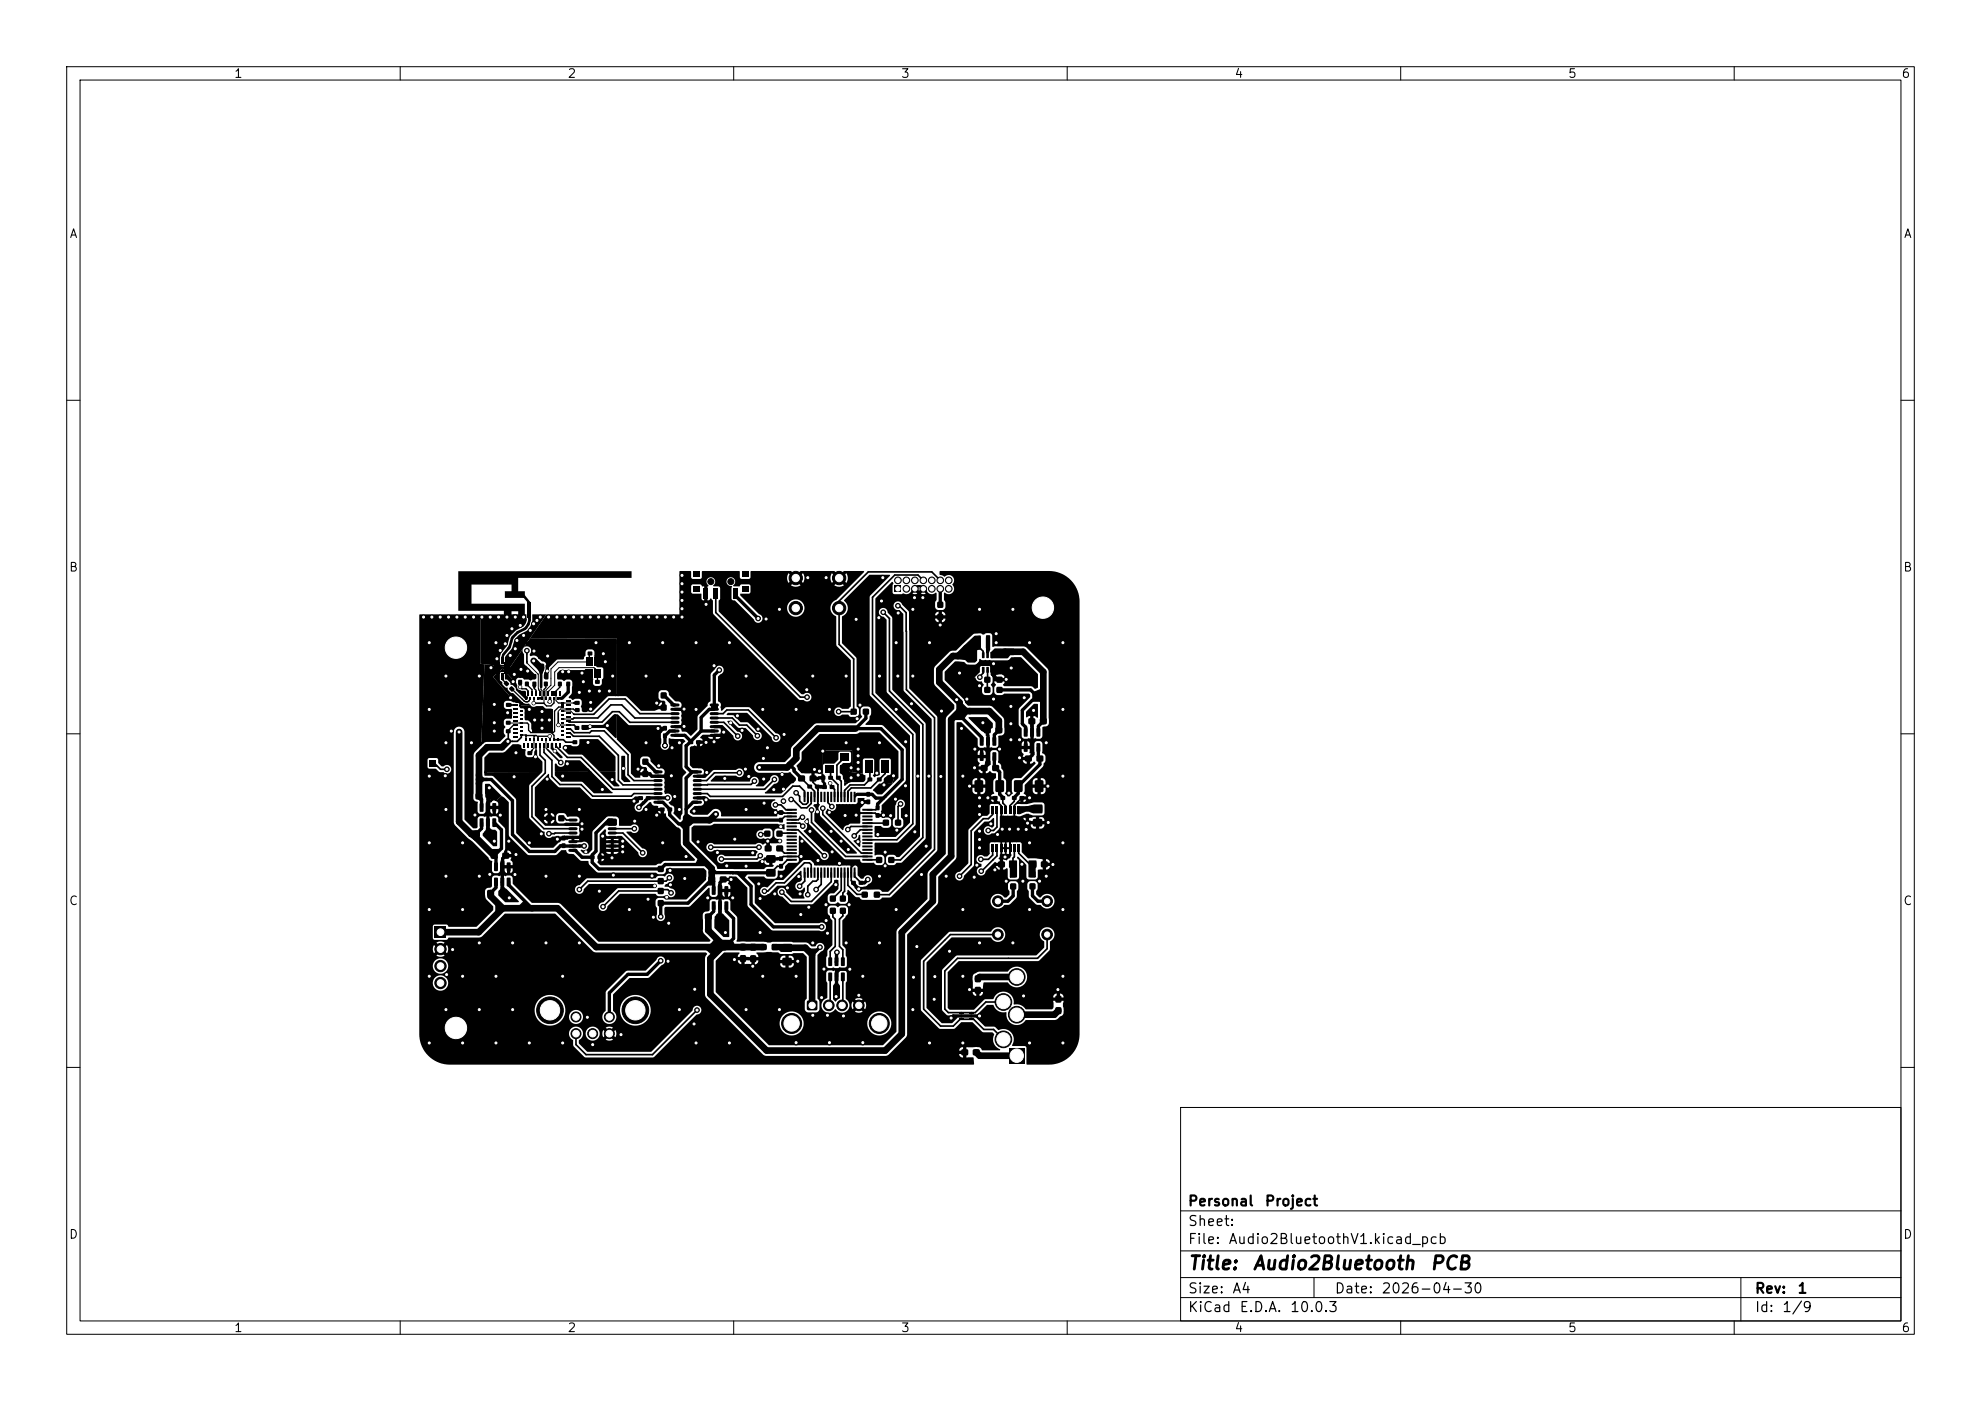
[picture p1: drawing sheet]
<svg xmlns="http://www.w3.org/2000/svg" width="297mm" height="210mm" viewBox="0 0 297 210" stroke-linecap="round" stroke-linejoin="round" font-family="sans-serif">
<defs><g id="words">
<g font-size="2">
<text x="178" y="190.8">Title:</text>
<text x="187.7" y="190.8">Audio2Bluetooth</text>
<text x="214.3" y="190.8">PCB</text>
</g>
<g font-size="1.5">
<text x="178" y="184.2">Sheet:</text>
<text x="178" y="181.2">Personal</text>
<text x="189.5" y="181.2">Project</text>
<text x="178" y="186.9">File:</text>
<text x="184.1" y="186.9">Audio2BluetoothV1.kicad_pcb</text>
<text x="178" y="197.1">KiCad</text>
<text x="178" y="194.3">Size:</text>
<text x="184.7" y="194.3">A4</text>
<text x="185.7" y="197.1">E.D.A.</text>
<text x="193.3" y="197.1">10.0.3</text>
<text x="200" y="194.3">Date:</text>
<text x="207" y="194.3">2026-04-30</text>
<text x="263" y="194.3">Rev:</text>
<text x="263" y="197.1">Id:</text>
<text x="267.1" y="197.1">1/9</text>
<text x="269.4" y="194.3">1</text>
</g>
<g font-size="1.3">
<text x="35" y="12">1</text>
<text x="85" y="12">2</text>
<text x="135" y="12">3</text>
<text x="185" y="12">4</text>
<text x="235" y="12">5</text>
<text x="285" y="12">6</text>
<text x="10.3" y="36">A</text>
<text x="285.4" y="36">A</text>
<text x="10.3" y="86">B</text>
<text x="285.3" y="86">B</text>
<text x="10.3" y="136">C</text>
<text x="285.3" y="136">C</text>
<text x="10.3" y="186">D</text>
<text x="285.3" y="186">D</text>
<text x="35" y="200">1</text>
<text x="85" y="200">2</text>
<text x="135" y="200">3</text>
<text x="185" y="200">4</text>
<text x="235" y="200">5</text>
<text x="285" y="200">6</text>
</g>
</g></defs>
<g fill="none" stroke="#000" stroke-width=".15">
<path d="M10 10h277v190h-277zM12 12h273v186h-273zM60 10v2M110 10v2M160 10v2M210 10v2M260 10v2M10 60h2M285 60h2M79 99.2h.1M79 99.4l1.7 1.7v2l.3 .5v.3M88.4 99.2h-4.7l-1.1 1.1v2.4l-.7 .8v1.2"/>
<path d="M10 110h2M64.9 114.4h.3M76.2 108.3l2 .1M76.7 103.3l.3 .2M79.8 112.4l-.1 .4v-.2zM80.1 110.9v1.2l-.7 .7v.1M80.6 101h.1M81.1 103v.4l.2 .1-.1 1.1M81.6 103.9l-.1 1.5M81.6 111.7v.6M81.9 110.9v1.2l.2 .3M82.5 104.7l-.1 .5"/>
<path d="M82.5 102.8h.1M83.4 103.9v1.1l.3 .4M84.4 106.6h1.2l.4 .4M84.4 107.8h1.3M85.2 106.3h-1.2l-.3 .3v.3M85.2 108.7h-1.5M85.2 109.9h.3M86.5 105.4h-2.1M87.1 113.5l4.8 4.8M87.7 100.5l.2-.1 .1 .1zM89 107v.1M89.2 100.2v.2z"/>
<path d="M89.7 100.9v-.2l-.6-.6h-5.3l-.6 .6v2l-1 1v.2M101.2 107l-.1 .1M285 110h2M10 160h2M177 166h108v32h-108zM285 160h2M60 198v2M110 198v2M160 198v2M177 194.5h108M177 191.5h108M177 187.5h108"/>
<path d="M177 181.5h108M197 191.5v3M210 198v2M260 198v2M261 191.5v6.5"/>
</g>
<g fill="none" stroke="#000" stroke-width=".2">
<path d="M75.3 98.6v.4M78.1 96.3h3M84.2 96.3h2.9M88.5 98l-.1 .1v1.1M143.3 98.1l.7-.4 .7-.9 1.5-1.4 .8-.1v1.8l-.6 .3v1.6l-.3 .2h-1l-.4-.4-1.4-.1zM145 99.7h.3l-.7 .6-.1-.1zM147.9 95.3h.5v2l-.2 .5h-.3zM148.6 97.8l.6-.5h2.8v.8h-.6l-.4 .5h-2.4zM150.9 99.3l.5-.3 .5 .5-.4 .3zM65.4 114.8l.2 .1zM71.6 119.6l.5 .2v.3zM72 111.3h.5l-.4 .4z"/>
<path d="M72.7 115.6l.2 .1v.2l-.2-.1zM73.2 101.2v3M73.2 107.2v3M73.7 119.9l.7-.1 .1 .2-.4-.1-.4 .1zM75.3 101.4v.5l.6 .6M76.2 105.7h1.2M77 103.5l1.6 1.6h.6l.3-.4M77.4 108.7h-.4l-.8 .8v.1M78 105.7v.3zM78 102.3v.7l.2 .3h.7l.3 .2v.4M78.1 115.2h3M78.2 110.2l2.2 .1 .3 .2"/>
<path d="M78.6 103.9v.5l.3 .3M78.9 110.4v.5M79 102.5l.8 .9v.5M80.1 104.7l-.1 .7M80.1 102.5v.7l.3 .3v.4M80.2 110.3l-.1 .1v.5M80.4 111.7v1.4M80.4 113.1h.1M80.6 110.5h.1M80.7 110.5l.1-.1h1.6l.1 .5M80.7 110.5v.4M81.8 102.5v.6l-.2 .3v.5"/>
<path d="M82.7 109.8l.4 .4v.7M83.1 104.7v.7l-.5 .4h-.7l-.4-.4M83.7 105.4h.7M83.9 102.5v.5l-.5 .6v.3M84.2 115.2h2.9M84.4 106h-.6l-.7 .6v3l-.2 .2h-3.3l-.4-.3v-.9l-.2-.2h-.8M85.2 106.3h.8l.1 .1h.4M88.1 115.3l.6 .5-.6-.3zM89.7 100.9l-.1 .1v1.2M92.1 101.2v3M92.1 107.2v3M92.2 107.2h.4z"/>
<path d="M92.3 104.2l.3-.1 .2 .1zM95.3 119.8h.5l-.2 .5zM99 109.4h.5l-.4 .3zM127 117.4l.3-.3h.3zM143 100.5h1.5l.8-.8h1.2l.4-.4 4.1-.1 .4 .4h1v1.7h-1.6l-.6-.6h-1.6v-.7l-.2-.3h-1.4l-.3 .4v.8l-.9 .9h-2.8zM143.6 106.8h1.5l-.7 1h-1.3zM144.1 105.3l1 1-1.2 .3v-.8zM147.8 114.3l.6 .3-.4 .3-.3-.2zM148.9 100.8h.4l-.1 .4 .3 .4-.2 .2-.5-.6zM149.5 100.6h1v.4h-1zM154.9 103.8l1.2-.5v1.5h-1.2zM70.4 125.3l.8 .1-.1 .4z"/>
<path d="M73.7 127.4h1.1l-.5 .5zM74.4 135.5h.5v.8l-.5 .5zM78.6 135.1l.8 .7-1 .3-.5-.3zM83.9 125.8h.3l-.3 .3zM101.9 123.6l.7-.8 .3 1-.3 .5zM103 122.1l.9 .5-.5 .2zM104.7 128.8l.9 .7-1.2-.1zM106 132.6l.8-.6 .1 .6zM110.9 131l1.1-.1-.5 .7zM120.8 128.3l-.2 .1h-1.9M130 121.9h-1.1l-.2 .1M151.4 129.1h1v2.3h-.9z"/>
<path d="M152.6 120.9h1.4l1-.2h1.2v1.1h-1.3l-.6-.2h-.5l-.9 .4h-.3zM154.3 129.1h1l-.1 2.3h-.9zM106 142.4l.5-.1 1.1 .1-.9 .6zM107.1 140.9l.7 .6-.8 .2-.4-.2zM108.2 141h1.3l-.5 .6-.5-.1zM109.6 141.2l.2-.1 .2 .5-.6-.1zM115.8 141.6h2.8v1h-1.5l-.2-.3h-1.1zM121.5 142.3h.9l-.4 .6-.5-.5zM124.5 146.4l-.1 .1M126.4 146.4v.1"/>
</g>
<g fill="#000">
<path d="M73.1 96.4h.2v1.7h-.2zM74.2 99.4h.7v1.6h-.7zM73.1 96.2h1.9v.2h-1.9zM72 92.1h3.3v.6l.2 .1h1.2l.2-.1v-.6h.5l.1 .6 .1 .1h1.1l.3-.1v.2l-.2 .5-.3 .5-1.1 .6-.9 .9-.5 1.4-.8 1.1-.2 .5-.1 1.1 .2 .2 .5-.1 .1-.1v-.9l1-1.4 .5-1.4 .6-.7 1.3-.6 .4-.7 .3-.7v-1h2.1l-5.4 7.9-4.5-.5zM75.1 98.5h.4v1h-.4zM75.3 98l.3 .2-.1 .3h-.4zM75.7 99.4h.7v1.6h-.7zM75.3 92.1h3.6v.8l-3.7 .1zM79.1 90.4h.5v2.2h-.5zM79.1 92.6h.4l-.3 .4zM78.6 89.1l1 1.3h-.5l-.8-1zM80.7 97.8h.8v.9h-.8z"/>
<path d="M88.1 97.7h.7v.5h-.7zM87.9 98.6h1v1.2h-1zM89.3 97.7h.6v.5h-.6zM89.2 98.6h1v1.2h-1zM92 96.4h.2v1.7h-.2zM90.3 96.2h1.9v.2h-1.9zM72.6 99.6l3.9 .4 3-4.3 13 .1v8.5l-1.4 .1-2.3 2.2h-1.5l-.2-.6 .1-.9-.1-.2-.3-.1-.5-.1-.4 .2-.6-.3v-.1l.4-.7 .1-1.7-.4-.2h-.4l-.4 .2-.4-.2-.6-.1-.1-.8 .5-.6h4.7l.2 .2v2l.4 .2h.7l.2-.2v-.7l.3-.3v-1.3l-.3-.3h-.7l-.3-.3-.1-2-.1-.2-.3-.2h-.5l-.3 .2-.1 .2v.6l-.4 .6h-4l-1.1 1.2-.1 1.6-.1 .2-.4-.1-.1-.1v-.6l.3-.6a1.48 1.48 0 0 0-.2-1.2l-.5-.2-.7-.7a1.06 1.06 0 0 0-.9 0l-.2-.3a.69 .69 0 0 0 .1-1 .69 .69 0 0 0-1 0 .69 .69 0 0 0 .1 1v1.4l1.7 1.7v.6l-.8 .2-.3-.1h-.6l-.4-.3h-.5l-.3 .2v.6l-2.1-2.2-1.4 1.3 3.3 3.8-.7-.2h-.6l-.2 .1-.2 .3 .1 .5 .3 .3h.6a.3 .3 0 0 1 .3 .4l-.1 1h-.8l-.2 .2-.2 .2v.5l.3 .4-.3 .4v.5l.3 .3-.1 .2-.8 .8h-2l-.5 .3h-.2zM68.7 85.6h26v1h-17v2h1v1h-3v-1h1v-1h-6v2.9h8v2.1h-1v-1h-1v1h-1.2v-1h-6.8zM81.9 92.1h20v-4.2h1.7l.1 1 .2 .1h1.2l.1 .9 .4 .1v-2.1h-.3l-.3-.3h-1.2l-.2 .3h-1.7v-.8h4l.1 .4 .2 .3-.1 .1v2.1l.2-.1 .3-.2 .3 .3v1.9l.1 .2 12.7 12.7 .8 .1a.66 .66 0 0 0 .9 .1 .66 .66 0 0 0 0-1 .66 .66 0 0 0-.9 .1l-.4-.1-12.3-12.3-.1-1.6 .3-.4v-1.6l-.3-.2h-.7l-.1-.1 .2-.3 .1-.4h1.7a.72 .72 0 0 0 .8 .8v2l.5 .1 2.8 2.8a.66 .66 0 0 0 1.1 .4 .66 .66 0 0 0-.3-1.2l-1-1h5.2a1.3 1.3 0 0 0 1.8 1.4 1.3 1.3 0 0 0 .4-2.2 1.3 1.3 0 0 0-2.2 .6v.2h-5.2l-1.8-1.8 .1-.2 1.3-.1 .1-.2v-1l-.2-.1h-1.1l-.4 .3h-.8l-.1-.1a.67 .67 0 0 0 .1-1.1 .67 .67 0 0 0-1.1 .4h-1.7v-.1a.65 .65 0 0 0-.7-.5 .65 .65 0 0 0-.6 .6h-4v-1.4l1.6-.1 .1 1 .3 .2 1.2-.1 .1-.1v-.9l.1-.1h5.5l.1 1 .3 .2 1.2-.1 .1-.1v-.9l.1-.1h5.9l.6 .5-.4 .3-.5-.4a1.29 1.29 0 0 0 0 1.4l.5-.5h.1l.3 .3-.5 .6a1.3 1.3 0 0 0 1.4-.1l-.4-.4v-.2l.3-.2 .5 .5a1.29 1.29 0 0 0 0-1.5l-.5 .5-.3-.3 .5-.5h4.9l.6 .5-.4 .3-.5-.4a1.29 1.29 0 0 0 0 1.4l.5-.5h.1l.3 .3-.5 .6a1.3 1.3 0 0 0 1.4-.1l-.4-.4v-.2l.3-.2 .5 .5a1.29 1.29 0 0 0 0-1.5l-.5 .5-.3-.3 .5-.5h2.9l.1 .1-4.1 4.1a1.41 1.41 0 0 0-1 1.3 1.41 1.41 0 0 0 .9 1.4v4.3l2.2 2.2v6.9l-.4 .4-.9-.1a.67 .67 0 0 0-1 0 .67 .67 0 0 0 0 1 .67 .67 0 0 0 1-.1h.9l.2 .3 .3 .1a.95 .95 0 0 0 .9-.2 .96 .96 0 0 0 .2-.9l-.4-.5v-7.2l-.1-.2-2.1-2.1v-3.9a1.42 1.42 0 0 0 .3-2.5l3.8-3.8h3.1v.1l-2.9 3-.1 .2v14.6l.1 .2 5.9 6v13l-2.1 2.1h-3.2l.1-1.6h.8l.4 .3h.8l.3-.2 .1-.2v-.7h.3v.7l.2 .3 .8 .1 .4-.2a.96 .96 0 0 0 .1-.9l-.3-.5v-1.2a.84 .84 0 0 0 .5-1.1 .7 .7 0 0 0-.8-.3 .7 .7 0 0 0-.5 .7l-.1 .2v1.7l-.3 .5h-.3l-.1-.3-.3-.1h-.9l-.1-.1-.6-.1v-.4h.6l-.1-.4 .1-.2v-.7l3.6-3.6v-4.9l-3.4-3.4-.2-.1-2.4-.1 .5-.7 .2-.6a.96 .96 0 0 0 .1-.9l-.1-.3-.3-.2h-.8l-.2 .2a.96 .96 0 0 0-.2 .9l.2 .5-1 .9h-5.7l-.3 .1-3.4 3.4-.2 .4v1l-.9 .9h-3.9a.8 .8 0 0 0-.7 .8 .8 .8 0 0 0 .7 .8h4.3l.4-.1 .8 .9v.4l-.3 .4-.4 .1-1.5 1.4h-2.4v-.2l1.3-1.2a.67 .67 0 0 0 .7-.7 .67 .67 0 0 0-.7-.6 .67 .67 0 0 0-.6 .7l-.9 1h-1.1l-.1-.2a.67 .67 0 0 0 .4-.8 .67 .67 0 0 0-.7-.5 .67 .67 0 0 0-.6 .7l-5.8 .1-.1-.1 .8-.8h3a.68 .68 0 0 0 1 0 .68 .68 0 0 0 0-.9 .68 .68 0 0 0-1 0h-3.2l-.3 .1-1 1.1-1.2-.2v-.1l.9-.2v-.1a.53 .53 0 0 0-.4-.8l-1.2-.1-.5-.4 .1-2.7 .6-.3 .4 .2v-.4h.5v.4l.2-.2 .2-.2h-.9v-.2l.2-.1 .1-.2h.6l-.4-.4v-.1h1.1l.4 .3h.4v-.3h.4v.3l.6-.2 .1-.1h-3l.4-.4h1.8l.8-.1v-.9l-.8-.1-.1-.1 .1-.1 1.1-.1 1.6 1.6a.67 .67 0 0 0 .7 .7 .67 .67 0 0 0 .7-.7 .67 .67 0 0 0-.8-.6l-1.4-1.5v-.1h.6l1 1h1.1l1.1 1.1a.68 .68 0 0 0 .6 .8 .68 .68 0 0 0 .7-.7 .68 .68 0 0 0-.7-.7l-1.3-1.3h-1.2l-1-1-1-.1v-.2l.2-.1h2.8l3.7 3.6a.67 .67 0 0 0 .7 .7 .67 .67 0 0 0 .6-.7 .67 .67 0 0 0-.7-.6l-3.9-3.9h-3.5l-.7 .5-.2-.4a.66 .66 0 0 0-.3-.9l-.1-3.7 .4-.4a.66 .66 0 0 0 .3-1.1 .66 .66 0 0 0-1.1 .3l-.6 .6-.1 .2v4a.72 .72 0 0 0-.4 .7l-1.5 1.5v2l-1 1-.7-.6-.7-.1-.1-.5-.9-.1 .1-.2 .8-.1v-2.2l-.8-.1-.1-.1 .1-.1 .8-.1v-.2a.52 .52 0 0 0-.4-.8h-.5l-.9-.9a.64 .64 0 0 0-.5-.7 .96 .96 0 0 0-.9 .1l-.2 .3v.6a.53 .53 0 0 0 .5 .5h.4l.2 .3-.1 .7-.2 .1-.1 .2h-.7l-.6 .2h-1.9l-.9-.7h3.9v-.5a.53 .53 0 0 0-.5 .5h-3.4l-1.4-1.4-1.4-.1v-8.5l-13-.1zM103.9 87.9h1v.8h-1zM103.9 85.7h1v.8h-1zM105.5 88.2h.7v1.5h-.7z"/>
<path d="M107 88.2h.7v1.5h-.7zM110 88.2h.7v1.5h-.7zM111.2 87.9h1v.8h-1zM111.2 85.7h1v.8h-1zM134.1 87.8h1v1h-1zM137.3 87.8l.7-.1 .3 .2-.2 .3-.3-.2-.2 .2-.3-.2zM140.6 90.2h.8v.9h-.8zM140.6 92.1h.8v.8h-.8zM145 99.7h.3l-.7 .6-.1-.1zM145 98.1h1.3v1h-1.3zM146.5 95.5l.4-.1 .1 .1 .1 1.6-.1 .1-.5-.1zM143.3 98.1l.7-.4 .7-.9 1.5-1.4 .8-.1v1.8l-.6 .3v1.6l-.3 .2h-1l-.4-.4-1.4-.1z"/>
<path d="M147.2 97.8h.4v.9l-.4-.1zM147.9 95.5l.4-.1 .1 .1v1.6l-.1 .1-.5-.1zM147.9 97.8h.4l-.1 .9-.3-.1zM147.9 95.3h.5v2l-.2 .5h-.3zM148.5 97.8h.4v.9l-.4-.1zM149.8 97.5h1.3v1.1h-1.3zM149.8 99.6h1.3v1h-1.3zM143 100.5h1.5l.8-.8h1.2l.4-.4 4.1-.1 .4 .4h1v1.7h-1.6l-.6-.6h-1.6v-.7l-.2-.3h-1.4l-.3 .4v.8l-.9 .9h-2.8zM150.9 99.3l.5-.3 .5 .5-.4 .3zM148.6 97.8l.6-.5h2.8v.8h-.6l-.4 .5h-2.4zM62.9 92.1h9.1v7.4l.6 .1-.4 12.2-1 .9-.2 .5v6.5l.1 .3 .5 .2v1.4l.1 .3 .3 .1h.4l.4-.2v-.5h.7v.5l.4 .2v-.7h.5v.7h.1l.2-.2v-.5h-1.9l.1-1.1h.4v-.4l.5 .1v.3l-.3 .2v.4h1.2v-.5l-.4-.2v-.2h.2l.7-.6 .4 .3 .7 .7v5l2.9 2.8 4.1 .1 .2-.1 .7-.7h.6l.3 .5 .9 .1 1.1 1 1.1 .1 .1 .5 1.1 1.1 .3 .1h8.6l.5 .2a.96 .96 0 0 0 .9-.1l.1-.6 .2-.2h5.5l.4 .4v1.3l-3 3h-3.1l-.4-.2-.8 .1-.3 .4v.7l.2 .3v.9a.67 .67 0 0 0 .6 1.1 .67 .67 0 0 0 .5-1.1v-.9l.2-.2h3.4l.3-.1 2.8-2.7 .1 .1v.9l.2 .3h.8l.2-.2v-.5h.7v.5l.4 .2v-.7h.4v.7h.2l.2-.2v-.5h-1.9l.1-1.1 .1-.1 .4 .1 .1 .6h1.2v-.4l-.4-.3 .2-.4h-.8l-.1-.5h.9v-.2h1l1.7 1.7 .1 2.6 .1 .2 3.4 3.5 .3 .1h6.9a.67 .67 0 0 0 1-.6 .67 .67 0 0 0-1-.5h-6.6l-3-3v-1.9h.8a.69 .69 0 0 0 .4 .7 .69 .69 0 0 0 .8-.2l1.3-1.2 1.4-.1 2.2-2.2 .1 1.3-.2 .4a.68 .68 0 0 0-.8 .6 .68 .68 0 0 0 .6 .7 .68 .68 0 0 0 .8-.5l.1 .1v.5a.67 .67 0 0 0-.1 .9l-.1 .2h-1.7l-.9-.9a.68 .68 0 0 0-.6-.7 .68 .68 0 0 0-.7 .7 .68 .68 0 0 0 .7 .6l1.3 1.2 3.2-.1 3.2-3.1 .1-.5h.5l.1 .1v1.3l-.6 .6-.7 .1-.3 .3 .1 .9 .4 .3a.96 .96 0 0 0 .9-.2l.1-.1 .5 .3a.96 .96 0 0 0 .9-.2l.1-.2v-.7l-.2-.4 .3-.6 1 1 .6 .1 .5 .4h2.5l.5-.4h1.3l6.9-7v-20l-.1-.2-4.1-4.2v-10.4h3.9a.53 .53 0 0 0 .5 .6v-.6h.5v.6a.53 .53 0 0 0 .5-.6h-5.4v-.5h4.4v-.5h.5v.5h.5a.52 .52 0 0 0-.5-.5h-.5a.53 .53 0 0 0-.5 .5h-3.9l-.1-.6-.9-.9a.67 .67 0 0 0-.9-.5 .67 .67 0 0 0-.4 .9 .67 .67 0 0 0 .9 .4l.5 .6 .1 11.4 4.2 4.3v19.3l-6.5 6.6h-.9l-.5-.4h-2.4l-.7 .3-.6-.5v-.1l.4-.2 .3 .1 1-.1 .4-.3a.67 .67 0 0 0 .3-1.1 .67 .67 0 0 0-1.1 .3h-.3l-.5-.5v-1.2l-.3-.3h-.5l-.2 .3-.1-.3-5.1 .1-.3-.1-.1-.4-.5-.4h-.9l-.3 .1-2.8 2.9h-1.3l-1.2 1.1a.72 .72 0 0 0-1 .5h-.8l-.1-.9-1-1 .1-.2h2.3l.5 .3h1.2l.2-.1 .2-.3v-.8h.7a.54 .54 0 0 0 .4-.6l.5-.6h1.2a.47 .47 0 0 0 .3-.6l.1-.2-.3-.1 .3-.2-.1-2.6 .2-.3 3 3 .1 .2a.67 .67 0 0 0 .8 .4 .67 .67 0 0 0 .5-.8 .67 .67 0 0 0-.8-.5l-3-3.1a.73 .73 0 0 0 .5-.6 .73 .73 0 0 0-.4-.7l.4-.5h.2l.1 .8 5.3 5.3h2.3l.1 .4 .2 .1h1.8l.4 .4h.8l.2-.2a.96 .96 0 0 0 .2-.9l-.2-.3-.2-.2-1.1 .1 .1-1.9h3.4l2.6-2.5 .1-.3v-13.5l-.1-.2-6-5.9v-12.2h.6v.1a.74 .74 0 0 0 .7 .7l.4 .4 .1 10.8 4.9 5.1v16.5l-3.1 3.2h-.4l-.5-.4h-.7l-.2 .2a.96 .96 0 0 0-.2 .9l.2 .3 .3 .2h.7l.4-.4 .9-.1 3.4-3.4 .1-.2v-17.1l-.1-.2-4.9-4.9v-10.7l-.7-.8a.68 .68 0 0 0-.6-.8 .68 .68 0 0 0-.7 .6h-.6v-2l2.5-2.5h.1l.1 .3-.1 .2 .1 1.2 .2 .2h1.1l.2-.1a.93 .93 0 0 0 1.3-.6l.4 .2-.3 .4 .3 .1 .4-.1-.3-.3 .4-.4 .2 .2 .3-.1 .2 .2-.2 .4h.6h.1l-.3-.4 .3-.2h.1a.86 .86 0 0 0 1.4 .4l.1 .1v1l-.2 .4v.7l.1 .3 .4 .1a.96 .96 0 0 0 .9-.1l.1-.3v-.6l-.2-.5 .1-1.1a.86 .86 0 0 0 1 .1 .86 .86 0 0 0 .4-1l-.2-.2a.93 .93 0 0 0-.1-1.4l-.5-.1-.6 .2-.7-.3v-.4h17.2l1.4 .5 1 .7 .9 1.3 .4 1.6v66l-.6 1.5-.7 1-1.3 .9-1.5 .4h-3.7l-.2-2.7-.2-.1-1.9-.1a1.63 1.63 0 0 0-.1-1.9 1.63 1.63 0 0 0-1.9-.4l-.7-.5h-1.3l-1.5-1.5 .1-.2 1.7-1.6h.9a1.77 1.77 0 0 0 2 1.1 1.61 1.61 0 0 0 1 1.8 1.61 1.61 0 0 0 1.9-.6h4.3l.5-.2 .4-.4a.83 .83 0 0 0 .5-1l-.1-.5 .1-.8h-1.6l.1 1-.3 .3h-3.9a1.97 1.97 0 0 0-1.8-.7l-.1-.8-.1-.4h6.1v.1h.5v-.6h.5v.6h.6v-.1a.54 .54 0 0 0-.6-.5h-.5a.53 .53 0 0 0-.5 .5h-6.1a1.61 1.61 0 0 0-1.6-.7 1.61 1.61 0 0 0-1.3 1.1h-1.3l-1.6 1.6h-3.6l-.3-.3v-2.4h3.7v.1a.53 .53 0 0 0 .6 .5v-.6h.5v.6a.53 .53 0 0 0 .5-.6h-5.3v-2.1h3.7v1.6h1.6v-.8l.1-.1h3.6a1.58 1.58 0 0 0 2.3 .3 1.58 1.58 0 0 0 0-2.4 1.58 1.58 0 0 0-2.4 .4l-4.4 .1a.94 .94 0 0 0-.8 .8v.1h-3.7v-.8l1.7-1.7 11.9-.1 1.6-1.5 .1-1.3a1.14 1.14 0 0 0 .4-1.8 1.14 1.14 0 0 0-1.8 .1 1.14 1.14 0 0 0 .6 1.7v.8l-1.3 1.2h-11.8l-.2 .1-2 2-.1 .2v5.8l.8 .9h1.4l.1 .3-.8 .9h-1.5l-2.3-2.3v-6.8l3.8-3.8h5.8a1.13 1.13 0 0 0 2 .2 1.13 1.13 0 0 0-1-1.7 1.6 1.6 0 0 0-1 .7h-6.2l-4.2 4.1v.2v7.3v.2l2.8 2.7h2.1l1.1-1h1.6l1.6 1.5h1.5l.2 .3a1.67 1.67 0 0 0 .9 2.3v.1h-2.7a.81 .81 0 0 0-1-.4h-1.3v1.5h1l.1 1-.1 .1h-78.5l-.8-.1-1.1-.3-1.3-1-.6-.7-.5-.9-.2-.8v-1h22.4v.2a1.09 1.09 0 0 0 .6 .9l.1 1 1.6 1.5 .2 .1h10.1l.2-.1 6.3-6.3a.67 .67 0 0 0 .7-.7 .67 .67 0 0 0-.7-.6 .67 .67 0 0 0-.6 .7l-6.2 6.2h-9.5l-1.3-1.3v-.5a1.06 1.06 0 0 0 .6-1.1h.4v.2a1.06 1.06 0 0 0 1.2 1 1.06 1.06 0 0 0 .9-1.2h.4l.2 .7 .3-.4 .3 .3v.1l-.3 .3a1.03 1.03 0 0 0 1.1 0l-.3-.4 .3-.3 .4 .4 .1-.7-.1-.4-.4 .3-.3-.2 .3-.5-.4-.1-.6 .1 .3 .4-.3 .3-.4-.3-.2 .4h-.4a1.06 1.06 0 0 0-1-.9 1.06 1.06 0 0 0-1.1 .9h-.4v-.1a1.05 1.05 0 0 0-1.1-.8 1.05 1.05 0 0 0-1 .9h-22.4v-3.5h17.3v.6a2.3 2.3 0 0 0 2 1.8 2.3 2.3 0 0 0 2.4-1.4h.7v.2a1.06 1.06 0 0 0 1.2 1 1.06 1.06 0 0 0 .9-1.2h2.9v.2a1.06 1.06 0 0 0 1.6 .8 1.06 1.06 0 0 0 0-1.8v-.2h1.1v.6a2.31 2.31 0 0 0 3.6 1.4 2.31 2.31 0 0 0-.2-3.9 2.31 2.31 0 0 0-3.4 1.9h-1.1v-2.3l2.5-2.4h2.8l2-1.9a.66 .66 0 0 0 .3-1.2 .66 .66 0 0 0-1.1 .4l-1.6 1.6h-2.7l-.3 .1-2.9 2.9-.1 .3v2.7l-.4 .4-.1 .4h-2.9a1.06 1.06 0 0 0-1-.9 1.06 1.06 0 0 0-1.1 .9h-.7v-.1a2.31 2.31 0 0 0-1.7-3 2.31 2.31 0 0 0-2.7 2.1h-17.3v-4h2v.1a1.15 1.15 0 0 0 1.7 .9 1.15 1.15 0 0 0 0-1.9 1.15 1.15 0 0 0-1.7 .9h-2v-2.6h2v.2a1.15 1.15 0 0 0 1.7 .9 1.15 1.15 0 0 0 0-2 1.15 1.15 0 0 0-1.7 .9h-2v-2.5h2l.2 .7 .4-.4 .3 .2-.4 .5 .2 .1a1.15 1.15 0 0 0 1.1-.1l-.4-.3v-.2l.3-.2 .4 .4a1.15 1.15 0 0 0 0-1.2l-.4 .3h-.1l-.3-.3 .4-.4a1.15 1.15 0 0 0-1.2 0l.4 .4-.2 .4-.5-.4-.2 .5h-2v-3.4h2v1.8l.2 .3h1.9l.3-.4h4.6l.4-.1 3.4-3.4 7.5-.1 5.7 5.7 .3 .1 16.7 .1 .1 .2-.3 .6v5.5l.1 .3 8.6 8.7 .3 .1 18.1 .1 .5-.3h10.5l.2 .4 .4 .1v-.5h-11.1l.6-.5h10.5v-.5h-.1a.53 .53 0 0 0-.5 .5h-9.9l1.9-2 .2-.4v-15l4.5-4.5 .2-.6h7.8a1.14 1.14 0 0 0 .8 1.2 1.14 1.14 0 0 0 1.3-.6l.8-.1 .9-.9 .2-.2v-.8l.2-.3v-.7h1.3v.6l.2 .4v.8l.2 .2 .9 .9 .7 .1a1.12 1.12 0 0 0 1.7 .3 1.12 1.12 0 0 0 0-1.7 1.12 1.12 0 0 0-1.7 .3h-.2l-.5-.5v-.4l.3-.4v-.7l-.2-.3a.96 .96 0 0 0-.9-.1l-.3 .1-.2 .4h-1.3l-.2-.4-.2-.1-.9 .1-.3 .4v.7l.2 .3v.4l-.4 .5h-.3a1.15 1.15 0 0 0-1.2-.5 1.15 1.15 0 0 0-.9 1h-7.8v-3.6l.1-.1h2.4a.67 .67 0 0 0 .7 .7 .67 .67 0 0 0 .6-.7l1.4-1.4 .1-1.1h.4v.1a.75 .75 0 0 0 .7 .6v.4a.68 .68 0 0 0-.7 .6 .68 .68 0 0 0 .7 .7 .68 .68 0 0 0 .7-.6l.7-.8h.8a.53 .53 0 0 0 .6 .6v-.6h-1.4l.7-.6 .1 .1h.6v-.5h-.1h.6v1.6l.5-.3 .2 .1v1.2a.41 .41 0 0 0 .4 .4h1l.3-.2v-2.5l-.3-.5 .1-.2 1.3 1.3v1.7a.41 .41 0 0 0 .4 .4h1.1l.2-.4v-1l.7-.1v-.5h.5v.5a.53 .53 0 0 0 .6-.5h-1.1v-1h-.1h.6v.5h.6v-.1a.54 .54 0 0 0-.6-.4l-2.7-.2-.9-.9v-1.2l-.3-.2h-1.3v1.9a.87 .87 0 0 1-.6 .6l-.1 .2-.3-.2h-.8l-.1-.1 .3-.7v-.7h.3v.7h.3v-.7h.3v.7h.4v-.7h-1.3v-1h.3v.7h.3v-.7h.3v.7h.4v-.7h-2.8l-.1 .2v1.5l-.4 .4h-.4a.69 .69 0 0 0-.7-.2 .69 .69 0 0 0-.5 .6h-.4v-4.1l1.6-1.5 .8-.1 .6-.5v.1v1.1l-.3 .3a.68 .68 0 0 0-1-.1 .68 .68 0 0 0 0 1 .68 .68 0 0 0 1-.1l.5-.1 .6-.6 .1-.6h4.6a.55 .55 0 0 0 .5 .6h.3v-.6h.5v.6a.62 .62 0 0 0 .8-.5v-.1h-6.7v-1h3.5l.2 .3 .2 .1v-.4h.5v.4l1 .1v-.7h.5v.7h.8a.59 .59 0 0 0-.8-.7h-.8l-.3 .2h-4.8l.1-1.1 .1-.1 .2 .1v.8h1.6v-.8l.1-.1 .2 .1v.8h.3l.4 .1 .7-.3h.9l.4 .1h1.4l.3-.2v-1.3l-.1-.3-.2-.1a4.8 4.8 0 0 0-2.3 .2h-1.5l-.1-.1 .2-.3 .4 .1v-.3h.5v.3l.3-.2 .1-.1h-.9v-.2l.2-.1 .1-.2h.6l-.4-.4 .1-.4v-.5h1.2l.1 .7 .4 .2h.2v-.9h.5v.9a.58 .58 0 0 0 .8-.5v-.4h-3.2v-.4l.5-.6h.7v.5h.7v-1h.5v1h.8v-.5a.57 .57 0 0 0-.8-.5h-.8l-.2 .2-.2 .3h-.7l2.2-2.2 .2-.5 .2-.3v-.9l-.5-.4 .1-1.3-.3-.4h-.6l-.3 .2v1.9a.22 .22 0 0 1-.3-.2l-.5-.1 .1-.6h-1.2v.5l.3 .2-.2 .5h.9v.2l.2 .1v.7l.3-.1 .3-.2 .3 .2-2.2 2.2h-1l-.2 .2-.2 .3v1.4l.1 .4-.4 .5h-.3l-.4-.4 .1-.5v-1.4l-.4-.5v-1.1l-.3-.3-.1-.6-.4-.3 .1-.3h3.6a.53 .53 0 0 0 .6 .5v-.5h-4.2v-1.2l-.1-.2-.3-.2h-.5l-.3 .3v2l-.8-.4 .1-.6h-1.2v.4l.3 .3-.2 .5h.8v.2l.3 .1v.7l.3-.1 .3-.2 .3 .2 .6 .2v.6l-.3 .3-.1 .2v1.4l.2 .4-.4 .2-.1 .3h.6v.2l.2 .1 .1 .5 .3-.1 .1 .4h-.1l-1.3 .1-.1 .2-.1 1.2-.3 .3-.8 .1-2 2-.1 5.1-1.2 1.1-.5 .2-.2 .5h-2.4l2.4-2.4 .2-.3v-8.7h5.2l.1 .2 .3 .1v-.3h-5.6v-1.8h2.4v.4a.58 .58 0 0 0 .7 .5v-.9h.5v.9h.2a.54 .54 0 0 0 .5-.5v-.4h-4.3v-1h2.4v.5h.7v-1h.5v1h.7v-.5a.57 .57 0 0 0-.7-.5l-.9 .1-.3 .4h-2.4v-1.7h3.3a.53 .53 0 0 0 .6 .5v-.5h-3.9v-2.6h3.2v.4h.3v-.7h.5v.7h.4l-.1-.5-.3-.2h-.6l-.2 .3h-3.2v-4.5h.8l2.3 2.4 .1 1 .1 .3 .2 .1 .8-.1 .2 .1v-1.7l-.1-.2v-.5h-.3l.8-.3 .1 2.7 .2-.1 .3 .1 .5-.1 .2-.1 .1-.4h3.5v.3h.3v-.7h.5v.7h.4l-.1-.5-.3-.2h-.6l-.2 .4h-3.5l-.1-1.1 .4-.2a.55 .55 0 0 0 .6-.4l-.1-2.2-1.7-1.6-.4-.2h-3.3l-.4-.5-.2-.5-2.9-2.9v-1h3a.55 .55 0 0 0 .5 .6h.3v-.6h.5v.6h.3a.93 .93 0 0 0 1 .7l.3 .5-.3 .4v.7l.2 .2 .2 .2h.8l.3-.2 .1-.3a.96 .96 0 0 0-.1-.9l-.2-.1 .2-.2a.96 .96 0 0 0 .1-.9h1.8v-.2l-.4-.3v-.7h.5v.6h.3a.55 .55 0 0 0 .5-.6h-2.1l.1 .3 .2 .3-.1 .1a.53 .53 0 0 0-.5 .5h-.3l-.3-.5 .1-.5h.3v.5l.2-.1 .1-.4h-.6l-.1-.9h.4v.5h.3l-.1-.4h.3v.1h.8v-.7h.5v.7h.8v-.1a.58 .58 0 0 0-.8-.6l-1 .1-.3 .5-2.2-.1-.3 .2v.9l-.2 .1h-5.1l.1-.2 1.5-1.6 1.3 .1 .5 .4v.2a.55 .55 0 0 0-.4 .6h2.1l-.1-.4-.4-.3 .5-.5 .2-.4 .4 .2h3.7l.3-.1 .4-.4h1.3l2.6 2.6v1.9l-.4 .3-.6-.4h-4l-.2-.3 .2-.5h-1.5l.2 .6-.1 .1a.96 .96 0 0 0-.1 .9 .54 .54 0 0 0 .5 .5h.6l.4-.2h3.6l.2 .1v.4l-1.6 1.6-.1 .3v2.2l.5 .6v1.2l.2 .3h.6l.3-.1 .2 .1-.1-3.4-.5 .2-.1-.8 1.2-1.2h.5l.1 .1v1.9l-.1 .1-.2-.2-.4-.1 .1 3.4 .2-.1 .7 .1 .3-.1 .1-.2v-1.4l.3-.1a.55 .55 0 0 0 .7-.5l-.1-7.9-.2-.3-3.2-3.2-.3-.1h-4.3l-.4 .1v-1.7l-.2-.3-.7-.1-.4 .2-.4-.2-1 .1-.2 .1-2.5 2.4-.8 .1-.3 .1-2.1 2.2-.2 .4v2.1l.1 .3 3 3v.6l-1.1 1-.2 .5v20.2l-2.6 2.6-.1 .3-.1 3.9-4.4 4.4-.2 .3v15.2l-2.1 2h-17l-3.4-3.4h5v.2a1.8 1.8 0 0 0 1.9 1.7 1.8 1.8 0 0 0 1.7-1.9h9.5v.2a1.8 1.8 0 0 0 2.8 1.5 1.8 1.8 0 0 0 0-3.1 1.8 1.8 0 0 0-2.8 1.4h-9.5v-.2a1.8 1.8 0 0 0-1.9-1.5 1.8 1.8 0 0 0-1.7 1.7h-5l-4.6-4.6v-4.7l3.3-.1a.54 .54 0 0 0 .5 .6v-.6h.5v.6l1.1 .1v-.6h.5v.6l.3-.2h3.5a.55 .55 0 0 0 .5 .6h.2v-.6h.5v.6a.62 .62 0 0 0 .8-.5v-.1h-5.5l.2-.4-6.3-.1 .2-.1h9.4v.1h.7v-.6h.5v.6h.8a.59 .59 0 0 0-.8-.6h-1l-.2 .5h-9.4l1-1h2.2l.1 .1-.2 .2-.1 .3 1.7 .1h1.4l-.1-.3-.2-.3 .1-.1h3.1l.5 .2 3.3-.1 .6 .6v6.1l-.3 .5v1.2l.1 .3 .3 .1h1.3l.3-.1 .1-.3 .1-.7h.3a1.14 1.14 0 0 0 .7 1.2 1.14 1.14 0 0 0 1.4-.5 1.13 1.13 0 0 0 1.3 .5 1.13 1.13 0 0 0 .8-1.2h.3l.1 .7 .4-.4 .4 .3-.4 .4a1.1 1.1 0 0 0 1.1 0l-.3-.3v-.2l.3-.2 .4 .4a1.1 1.1 0 0 0 0-1.2l-.4 .4h-.1l-.3-.3 .4-.4a1.1 1.1 0 0 0-1.1 0l.3 .3v.2l-.3 .2-.4-.4-.1 .5h-.3l-.2-.5-.4-.4v-2.3l.2-.4v-1.1l-.2-.3-.2-.1-.7 .1-.2-.1v1.9l.2 .4v1.8l-.6 .5-.4-.4v-1.9l.3-.4v-1.9l-.3 .1-.7-.1-.3 .2v1.3l.1 .4v2.2a1.36 1.36 0 0 0-.8 1h-.3l-.1-.5-.2-.5v-6h1.3v1.1l.1 .3 .2 .1 .8-.1 .6 .1 .3-.1 .7 .1 .3-.2 .1-1.3-.2-.4v-.9l-.5-.7v-3.6l.8-1.1v-.8l-.1-.2a.96 .96 0 0 0-.9-.2l-.5 .3-.4-.3h-.7l-.3 .3-.1 .9 .7 1.1v3.7l-.7 .8-.1 .7-.1 .4h-1.3v-.5l.4-.4a.68 .68 0 0 0 .4-1.2 .68 .68 0 0 0-1.2 .4h-.5l-.5-.5-.4-.1-5-.1-.7 .1-.6-.1h-4l-.1-.1 .1-.4v-3.1l-.1-.3-.9-.9v-1.2l-.1-.3-.3-.1-.7 .1-.2-.1v2.1h-.5v-2.1l-.2 .1-.3-.1h-.6l-.2 .4v1.2l-.4 .2a.54 .54 0 0 0-.6 .5v2.6l1.1 1.2-.2 .3h-16.5l-5.9-5.8-.3-.1h-3.9l-2-2h8.5v.1a.67 .67 0 0 0 .7 .6 .67 .67 0 0 0 .6-.7l.8-.8h9.9l.3 .3-.3 .3-5.6 .1-2.1 2a.67 .67 0 0 0-.8 .7 .67 .67 0 0 0 .7 .7 .67 .67 0 0 0 .7-.8l1.9-1.8h5.2l.2 .2a.96 .96 0 0 0 .9 .1h.8a.68 .68 0 0 0 1.1-.2 .68 .68 0 0 0-.7-.9l-.2-.2-.7-.1 .2-.4 .4-.2a.73 .73 0 0 0 .7-.4 .73 .73 0 0 0-.1-.8 .7 .7 0 0 0-1.1 .3l-.4-.1a.96 .96 0 0 0-.9 .1l-.2 .3h-10.1l-1.2 1a.69 .69 0 0 0-.7 .6h-8.5l-.8-.8v-.9l-.2-.2-.2-.2-.7 .1-.2-.1v1.6h-.5v-1.6l-.2 .1-.3-.1-.6 .1-.2 .3v1.3l-.2 .1-.2 .1a.55 .55 0 0 0-.7 .5l.1 1.1 1.1 1.1v.6l-2.4 2.5h-4.2l-.4-.3h-1.8l-.2 .2h-2v-24.9h1.2v1.1l.1 .2h1.1l.6 .5h.6a.67 .67 0 0 0 1 .1 .67 .67 0 0 0-.1-1 .67 .67 0 0 0-.9 .1h-.3l-.5-.5v-.5l-.2-.3h-1.2l-.2 .3h-1.2v-4.3h5.1v13.7l.2 .4 1.9 1.9 .7 .5 2.4 2.4 .2 .4 .4 .2v1.4l.2 .3h.7l.3-.3v-.3h.7v.5l.3 .2v-.7h.5v.7l.2-.1 .2-.6h-1.9v-.8l.1-.5 .5 .2 .1 .6h1.2l-.1-.5-.3-.3 .2-.4h-.9v-.2l-.2-.1v-.6l.5-.1v.5h.6a.53 .53 0 0 0-.6-.5h-.5l.1-.2v-3.1l-1-1.1v-.4l-.2-.3-.6-.1-.3 .1h-.2v1.3l-.5 .1v-1.4h-.2l-.3-.1-.6 .1-.2 .3v1.3l-.2 .2-.5-.1-1.3-1.2v-13.3a.8 .8 0 0 0-.8-.7 .8 .8 0 0 0-.8 .7h-5.1zM64.4 113.9h1v1h-1z"/>
<path d="M65.4 114.8l.2 .1zM72 111.3h.5l-.4 .4zM71.6 119.6l.5 .2v.3zM71.3 119h1v.8h-1zM72.7 115.6l.2 .1v.2l-.2-.1zM73.1 113.4h.2v1.7h-.2zM72.7 117.5h.7l1.8 1.8-.7 .6-1.7-.3-.1-.7zM73.1 119h.9v.8h-.9zM73.7 119.9l.7-.1 .1 .2-.4-.1-.4 .1zM73.1 115.1h1.9v.2h-1.9zM74 101.4l1.3-1.2 2.2 2.3 .1 .3a.68 .68 0 0 0 .7 .8h.4l.1 .1 .1 .6 .3 .1-.1 .5-.3-.1-1.4-1.3-.1-.4-.4-.4h-.4v-.4l-.4-.4-.4-.1-.1-1h-.6v1.2l.3 .3 .1 .4 .4 .3 .3 .1 .1 .3 .3 .4 .4 .1 1.5 1.4 .4 .2h.5l.1 .2h-1.5l-.2-.3h-.4zM74.7 109.3h.7v.6h-.7z"/>
<path d="M74.7 108.1h.7v.5h-.7zM74.8 105.4h.6v.5h-.6zM75.1 101h.4v.9h-.4zM75.6 102.3l.3-.2 .4 .3v.2l-.4 .3-.4-.4zM76.5 105.4l.4 .2v.2l-.4 .2-.3-.3zM75.9 109.3h.6v.6h-.6zM75.9 108.1h.6v.5h-.6zM75.9 105.4h.6v.5h-.6zM76.4 103.1l.3-.2 .4 .3v.2l-.4 .3-.4-.4zM77.1 105h.6v.2h-.6zM77.1 105.6h.6v.2h-.6zM77.1 106.2h.6v.2h-.6z"/>
<path d="M77.1 106.8h.6v.2h-.6zM77.1 107.4h.6v.2h-.6zM77.1 108h.6v.2h-.6zM77.1 108.6h.6v.2h-.6zM77.1 109.2h.6v.2h-.6zM77.1 109.8h.6v.2h-.6zM77.1 110.4h.6v.2h-.6zM72.7 113.5l.7-.7h2.1l.3-.2 1-1h.9l.4 .1 .2 .5 .5 .1v.8l.1 .3 .2 .1h.6l.3-.1 .1-.8 .2-.2 .2 .1 .1 .9 .7 .8v1.4l-.1 .1h-8.4l-.2-.1zM77.7 101.9h.5v.7h-.5zM77.7 100.8h.5v.6h-.5zM78 105.3h.4v.2h-.4zM78 105.9h.4v.2h-.4z"/>
<path d="M78 106.5h.4v.2h-.4zM78 107.1h.4v.2h-.4zM78 107.7h.4v.2h-.4zM78 108.3h.4v.2h-.4zM78 108.9h.4v.2h-.4zM78 109.5h.4v.2h-.4zM78 110.1h.4v.2h-.4zM77.9 108.3l.2 .1-.1 .1zM77.7 102.5l.3-.2 .3 .2-.2 .4h-.2zM78 105.7v.3zM78.5 103.6h.2v.6h-.2zM78.5 111.4h.2v.6h-.2z"/>
<path d="M78 112.6h.6v.6h-.6zM78.8 104.5h.2v.4h-.2zM78.8 110.7h.2v.4h-.2zM78.7 102.2h.6v.6h-.6zM78.7 101.1h.6v.6h-.6zM79.1 103.6h.2v.6h-.2zM79.1 111.4h.2v.6h-.2zM79.4 110.7h.2v.4h-.2zM79.4 104.5h.2v.4h-.2zM78 105.7h1.4v-.2a.68 .68 0 0 0 1 .3h1l.4 .4 .9 .1v3.1h-2.9l-.2-.2v-.9l-.4-.3-.5-.1-.1-1.6-.6-.2zM79.7 103.6h.2v.6h-.2zM79.7 111.4h.2v.6h-.2z"/>
<path d="M79.8 112.4l-.1 .4v-.2zM79.8 106.3h3v3.3h-3zM79.1 112.6h.6v.6h-.6zM79.8 102.2h.6v.7h-.6zM79.8 101.1h.6v.6h-.6zM80 104.5h.2v.4h-.2zM80 110.7h.2v.4h-.2zM79.8 102.8l.3-.3 .3 .3-.2 .4h-.2zM80.3 103.6h.2v.6h-.2zM80.3 111.4h.2v.6h-.2zM80.6 104.5h.2v.4h-.2zM80.6 110.7h.2v.4h-.2z"/>
<path d="M80.9 103.6h.2v.6h-.2zM80.9 111.4h.2v.6h-.2zM80.7 99.5h.8v1h-.8zM80.9 103.5l.2 .1v.1l-.3-.1zM80.7 100.4l.4-.4 .5 .4-.3 .6h-.4zM81.2 104.5h.2v.4h-.2zM81.2 110.7h.2v.4h-.2zM80.7 104.5h.5l.1 .4h-.6zM72.6 115.7h8.7l-1.9 2-.1 4.8 .1 .2 1.9 1.9 .4 .1a.68 .68 0 0 0 .3 .8 .68 .68 0 0 0 .8-.1l2.3-.1 .3 .1h1l.5-.1v-1.1v-.4l-.5-.1-4.6 .1-1-.9h.8l.1 .4 .3 .1 .1-.5h.5v.5a.53 .53 0 0 0 .5-.5h-2.3l-.5-.5h1.8v-.5h.5v.5h.8v.6l.1 .3 .3 .1 1-.1 .6 .1h1l.4-.1a.65 .65 0 0 0-.4-.9l-1.3 .1-.3-.5-.3-.1h-.7l-.3 .1-.1 .4h-.3a.53 .53 0 0 0-.5-.5h-.8l-.2 .5h-1.3l-.1-.2v-4.2l2-2 .1 .1 .1 .6 1.3 1.2 .2 .1h3l1.8 1.7 6 .1 .5-.4h.8v.1v.4h-.6l.3 .5a.66 .66 0 0 0-.5 .8 .66 .66 0 0 0 .9 .4h2.5l.2 .2 .2 .1v-.3h-2.9l1.3-1.4h.2l.2 .4 .2 .1 .6 .1v.3h.7v.2l.2 .1v.5l.3 .1 .2 .5 1.4 1.4 .4 .2 .2 .3 .1 2 .1 .3 2 2.2-.2 .1h-4.3l-.6 .5h-.4l-.4 .2h-8.3l-.4-.4 .1-.2v-.4h.5v.4l.3-.1 .1-.3h-.9v-.6l.1-.2h.4v.3h.4l-.2-.3h-.6l.1-.2h.9l.5 .3h.3v-.3h.4v.3h.5l.3-.3h-2.9v-.5h1.7v-.2h.4v.2h.8v-.2h-2v.2h-.9v-.6h1.7v-.2h.4v.2h.8v-.2h-2v.2h-.9v-.7h1.7v-.2h.4v.2h.8v-.2h-2v.2h-.9v-.8l.8-.8 .2 .2-.1 .8 .5 .1 1.9-.1 2.5 2.5a.67 .67 0 0 0 .7 .7 .67 .67 0 0 0 .6-.7 .67 .67 0 0 0-.7-.6l-2.4-2.4 .1-.2 .6 .1a.67 .67 0 0 0 1 0 .67 .67 0 0 0-.1-1 .67 .67 0 0 0-.9 .1h-1.7l-.1-.9a.52 .52 0 0 0-.5-.5h-1.1l-.3 .1-2 2-.1 .3v2.5l-.5 .6h-.8l-.4-.4v-.1a.68 .68 0 0 0 1.1-.5 .68 .68 0 0 0-1-.6h-1.2l-.3-.2v-.4h.4v.2h.8v-.2l-3 .2v.3l-.9 .9-3.4-.1-2.2-2.1v-5l-.1-.2-3.3-3.3-.3-.1h-1zM81.2 104.4l.2 .1-.1 .2zM81.5 103.6h.2v.6h-.2zM81.5 111.4h.2v.6h-.2z"/>
<path d="M81.6 103.9v.4l-.1-.1zM81.6 111.7v.4l-.1-.1zM81.6 102.2h.5v.6h-.5zM81.6 101.1h.5v.6h-.5zM81.8 104.5h.2v.4h-.2zM81.8 110.7h.2v.4h-.2zM81.8 104.4l.2 .1-.1 .2zM82.1 103.6h.2v.6h-.2zM82.1 111.4h.2v.6h-.2zM82.2 103.6l.1-.1 .1 .1-.3 .2zM82.4 104.5h.2v.4h-.2zM82.4 110.7h.2v.4h-.2z"/>
<path d="M82.3 104.5l.2-.1 .1 .2 .1 .6-.3 .2h-.2l-.1-.2 .2-.2zM82.7 103.6h.2v.6h-.2zM82.7 111.4h.2v.6h-.2zM82.6 111.4h.3l.1 .8 1.3 1.2a.22 .22 0 0 1-.1 .3 .22 .22 0 0 1-.3-.1l-1.3-1.4zM82.8 103.6h.5v.6h-.5zM83 110.7h.2v.4h-.2zM83 104.5h.2v.4h-.2zM83.3 103.6h.2v.6h-.2zM83.3 111.4h.2v.6h-.2zM83.2 115.6l.1 .1h-.1zM83.6 104.5h.2v.4h-.2zM83.6 110.7h.2v.4h-.2z"/>
<path d="M83.7 102.2h.5v.7h-.5zM83.7 101.1h.5v.6h-.5zM83.9 103.6h.2v.6h-.2zM83.9 111.4h.2v.6h-.2zM84.2 105.4h.4v.5h-.4zM84.2 110.1h.4v.2h-.4zM84.2 109.5h.4v.2h-.4zM84.2 108.9h.4v.2h-.4zM84.2 108.3h.4v.2h-.4zM84.2 107.7h.4v.2h-.4zM84.2 107.1h.4v.2h-.4zM84.2 106.5h.4v.2h-.4z"/>
<path d="M84.2 105.9h.4v.2h-.4zM84.2 105.3h.4v.2h-.4zM83.7 104.5l.5-.1v.5h-.5zM84 105.4h.2l.1 .5h-.3l.2-.3zM84.4 107.8l.2-.1 .1 .1zM84.4 105.4l.2-.1 .1 .1zM84.4 106.6l.2-.1 .1 .1zM84.9 110.4h.6v.2h-.6zM84.9 109.8h.6v.2h-.6zM84.9 109.2h.6v.2h-.6zM84.9 108.6h.6v.2h-.6zM84.9 108h.6v.2h-.6z"/>
<path d="M84.9 107.4h.6v.2h-.6zM84.9 106.8h.6v.2h-.6zM84.9 106.2h.6v.2h-.6zM84.9 105.6h.6v.2h-.6zM84.9 105h.6v.2h-.6zM84.8 106.2l.3 .1-.2 .1zM83.2 114.5h.2a.7 .7 0 0 0 .9 .4 .7 .7 0 0 0 .4-.9h2.2l1.6 1.6-.2 .1h-5l-.1-.1zM84.9 102.2h.6v.7h-.6zM84.9 101.1h.6v.6h-.6zM85.1 108.1h.3l.1 .2h-.3zM85.9 111h.6v.5h-.6zM86.2 108.9h.6v.5h-.6z"/>
<path d="M86.2 106.2h.7v.5h-.7zM86.2 105.1h.7v.5h-.7zM85.9 105.3l.4-.2 .2 .3-.2 .3-.4-.3zM87 111h.6v.5h-.6zM87.3 108.9h.7v.5h-.7zM87.4 106.2h.6v.5h-.6zM87.4 105.1h.6v.5h-.6zM87.7 100.5l.2-.1 .1 .1zM88.1 101.9h.7v.6h-.7zM88.1 115.3l.6 .5-.6-.3zM87.9 100.3h1v1.2h-1zM89.2 101.9h.7v.6h-.7z"/>
<path d="M89.2 100.2v.2zM84.4 111.9l.3-.2h.9l.3 .2 .7-.1 .2-.2 .1-.7 .1-.1h2.7l2.6 2.6v2.2l-2.4 .1-2.5-2.5-.2-.1h-2l-.8-.9zM89.2 100.3h1v1.2h-1zM83.2 115.7h5.5l3.2 3.1-2.8 .1-1.8-1.7h-3.2l-.9-1zM92 113.4h.2v1.7h-.2zM90.3 115.1h1.9v.2h-1.9zM89.9 115.7h2.4v1.3l.6 .7-.1 .1h-.8zM87.2 108.7l3.2-.1 1.6-1.5h.4l.1 3.5h-.3l-1.5-1.4-2.1-.1-.4 .3h-.9l-.1-.2zM92.2 107.2h.4zM92.5 107.1h.2l1.5 1.5 .2 .1h4.6l.1 .2h.5l.1 .5h-.6l.1 .3-.1 .3v1.4a.66 .66 0 0 0 .6 1 .66 .66 0 0 0 .5-1l.1-.8 .3 .2h1.8l.3 .3-.4 .6v3.3l.6 .8-.6 .8v5.3l-.2 .4-.1 .6-.1-.1-.9-.9 .1-.3-.1-.6-.4-.3-.3-.4a.7 .7 0 0 0 .4-.9 .7 .7 0 0 0-1-.4l-.1-.4 .1-.2-.1-1.8-.9-.1v-.1l.1-.2 .8-.1v-.1a.53 .53 0 0 0-.4-.8l-.7-.1-1-1a.59 .59 0 0 0-.5-.7 .96 .96 0 0 0-.9 .1l-.1 .3v.7a.58 .58 0 0 0 .8 .5l.2 .2v.6h.6l.1 .2v.2l-1.7 .1-.1 .3h-.6l-.7-.7v-.2l1.9 .1v-.6a.53 .53 0 0 0-.5 .5h-1.4v-2.7l-2.1-2.1zM92.3 104.2l.3-.1 .2 .1zM93.2 113.3h.4l.1 .1v2.8l.8 .9-.1 .1h-.8l-.5-.4z"/>
<path d="M95.7 119.4h.7v.5h-.7zM96.3 115.6h.9v.8h-.9zM96.3 113.8h.9v.8h-.9zM96.9 119.4h.6v.5h-.6zM99.1 105.7h.8v.8h-.8zM99.1 103.8h.8v.9h-.8zM99 109.4h.5l-.4 .3zM99.4 108.8h.6v.7h-.6zM99.4 110h.6v.6h-.6zM103.3 111h.6v.5h-.6zM104.4 111h.6v.5h-.6zM104.6 119.5l1.2-.1 .6 .4h9.7l.2 .1-.1 .1a.68 .68 0 0 0-.6 .8 .68 .68 0 0 0 .9 .5v.3h.9a.28 .28 0 0 1 .2 .4l-1.1 .1v.2l-.1 .1h-8.2a1.03 1.03 0 0 0-1-1.2l-.4 .2-.8 .7h-2.1l-.5-.3 .1-.3 .6-.7h1a.53 .53 0 0 0 .4-.8v-.2l-.9-.1z"/>
<path d="M106.6 105.6h1v.7h-1zM120.5 118.7l.3 .1-.1 1.4h-.2zM119.7 116.3h.9v.8h-.9zM121 118.7l.3 .1-.1 1.4h-.2zM121.5 118.7l.3 .1-.1 1.4h-.2zM121.1 117.6h.6v.6h-.6zM122 118.7l.3 .1-.1 1.4h-.2zM121.4 116.3h1v.8h-1zM122.5 118.7l.3 .1-.1 1.4h-.2zM122.2 117.6h.7v.6h-.7zM123 118.7l.3 .1-.1 1.4h-.2zM123.3 117.7h.6v.5h-.6z"/>
<path d="M123.7 113h1.3v1.1h-1.3zM123.7 114.8h1.3v1.1h-1.3zM123.5 118.7l.3 .1-.1 1.4h-.2zM123.1 116.3h.6v.6h-.6zM124 118.7l.3 .1-.1 1.4h-.2zM124.4 117.7h.7v.5h-.7zM124.5 118.7l.3 .1-.1 1.4h-.2zM124.2 116.3h.6v.6h-.6zM125 118.7l.3 .1-.1 1.4h-.2zM125.5 118.7l.3 .1-.1 1.4h-.2zM126 113h1.3v1.1h-1.3zM126 114.8h1.3v1.1h-1.3z"/>
<path d="M125.4 116.3h.6v.6h-.6zM126 118.7l.3 .1-.1 1.4h-.2zM126.5 118.7l.3 .1-.1 1.4h-.2zM126.6 117.2l.6 .1-.6 .5zM127 118.7l.3 .1-.1 1.4h-.2zM126.5 116.3h.7v.6h-.7zM127 117.4l.3-.3h.3zM127.5 118.7l.3 .1-.1 1.4h-.2zM123.2 112.5h4.6v3.3l-1.8-.3v.5l-.1-.1v-1.1l.5-.4h1l.2-.3v-1.2l-.1-.2h-1.5l-.3 .2v1l-.6 .5-1.4 .1-.3 .1v1.4h-.2zM128 118.7l.3 .1-.1 1.4h-.2zM127.6 106.3h.8v.8h-.8zM128.4 118.9l.2 .3-.5 .5-.1-.4z"/>
<path d="M126 115.5l3.4 .5 .1 .1 .3 .1-.1 .7-.3 .3h-2.9l-.2-1-.3-.2zM124 121.3l.1-.1a.72 .72 0 0 0 .7 .3 .72 .72 0 0 0 .6-.7l-.1-.2 .1-.1h2.5a.51 .51 0 0 0 .7-.3v-.6h.9l.1 .1v.3h.6v.3l-.1 .2h-.5l-.6 .7v.5l.2 .2-.2 .1-.1 1.4-1.4 .1-.3 .2a.79 .79 0 0 0-.8 .7h-.1l-2.5-2.5v-.2zM129 116.6h.6v.5h-.6zM129.7 114h1.1v1.9h-1.1zM129.9 118.7h.5v.7h-.5zM129.4 106.3h.8v.8h-.8zM130.1 116.6h.6v.5h-.6zM120.2 112.7l2.7-2.7h5.4l.6-.2h2.9l2.9 2.8v4l-2.4 2.4-.7 .1-.7-.7 .9-.9 .6-.2v.2h1.4l.2-.7v-.8l-.5 .1 .1-2.2-.2-.2h-1.3l-.2 .1v2.3l-.1 .1a.59 .59 0 0 0-.6 .3l-.3-.3 .2-.3v-2l-.3-.2h-1.2l-.2 .1v2.2l-1.6-.2v-3.3h-4.6v3.5h.2l.2 .2v1l.2 .2 .1 .5-.3 .1-.1 .2h-.7v.3l-.2 .1-.3-.4v-.2l.2-.1 .1-.2h.8v-.3l-.2-.2-.1-.4-.4 .1h-.8v-.2l-.3-.1v-.7h.5v.5l1-.1v-.3l-2.9-.1-.6-.5-.2-.6a1.6 1.6 0 0 0 .8-1.2zM132.2 114h1.1v1.9h-1.1zM131.5 116.6h.6v.5h-.6zM132.6 116.6h.7v.5h-.7zM132.5 116.7l.6-.5 .9-.2v.8l-.2 .7h-1.4z"/>
<path d="M143.6 106.8h1.5l-.7 1h-1.3zM144.1 105.3l1 1-1.2 .3v-.8zM145 100.1h1.3v1.1h-1.3zM147.2 100h.4v.9l-.4-.1zM146.9 110.5h.4l.2 .1v1l-.1 .2-.5-.1zM146.9 112.8l.4-.1 .2 .1v1.1l-.1 .2-.5-.1zM146.2 117h1.1v1.7h-1.1zM147.6 101.5h.8v.8h-.8zM145.2 107.5h2.8l.8 .9v.7l-1.3 .6-.4-.1-1.9-1.9zM147.9 100h.4l-.1 .9-.3-.1zM147.1 114.7h.9v.8h-.9zM147.9 110.5h.4l.1 .1v1l-.1 .2-.5-.1z"/>
<path d="M147.8 114.3l.6 .3-.4 .3-.3-.2zM147.6 103h.8v.8h-.8zM147.6 109.1h.9v.8h-.9zM148.5 100h.4v.9l-.4-.1zM148.9 119.4h.6v.5h-.6zM148.9 100.8h.4l-.1 .4 .3 .4-.2 .2-.5-.6zM148.8 110.5h.4l.2 .1v1l-.1 .2-.5-.1zM148.8 112.8l.4-.1 .2 .1v1.1l-.1 .2-.5-.1zM149.4 101.5h.9v.8h-.9zM148.8 114.7h.9v.8h-.9zM150 119.4h.7v.5h-.7zM149.3 109.1h.9v.8h-.9z"/>
<path d="M149.4 103h.9v.8h-.9zM149.5 100.6h1v.4h-1zM149.3 117h1.2v1.7h-1.2zM152.1 117h1.2v1.7h-1.2zM151.7 119.4h.7v.5h-.7zM152.9 119.4h.6v.5h-.6zM153.5 109.2l.4-.1 .2 .1v1.1l-.1 .1-.5-.1zM153.5 111.4h.4l.2 .1v1.1l-.1 .1-.5-.1zM153.7 113.3h.9v.8h-.9zM154.5 109.2l.4-.1 .1 .1v1.1l-.1 .1-.5-.1zM155.2 117h1.2v1.7h-1.2zM154.2 107.7h1v.8h-1z"/>
<path d="M155.4 109.2l.4-.1 .2 .1v1.1l-.1 .1-.5-.1zM155.4 111.4h.4l.2 .1v1.1l-.1 .1-.5-.1zM154.9 103.8l1.2-.5v1.5h-1.2zM155.4 113.3h1v.8h-1zM156 107.7h.9v.8h-.9zM70.4 125.3l.8 .1-.1 .4zM71 124.6h.9v.8h-.9zM71.9 122.7l.5-.1 .1 .1v1.1l-.1 .2-.5-.1zM71.9 120.4h.5l.1 .1v1l-.1 .2-.5-.1zM72.9 122.7l.4-.1 .1 .1 .1 1.1-.1 .2-.5-.1zM72.9 123.8l.5-.1a.66 .66 0 0 0 .9 .7l.2 .3v2v.1l-.5 .1-1.6-1.7v-.3l.4-.5zM72.7 124.6h.9v.8h-.9z"/>
<path d="M73.8 122.7l.5-.1 .1 .1v1.1l-.1 .2-.5-.1zM73.8 120.4h.5l.1 .1v1l-.1 .2-.5-.1zM73.1 133.5h.9v.8h-.9zM74.1 131.6l.4-.1 .1 .1 .1 1.1-.1 .2-.5-.1zM74.1 129.3h.4l.1 .1 .1 1-.1 .2-.5-.1zM73.7 127.4h1.1l-.5 .5zM73.6 127.9h1v.8h-1zM74.4 135.5h.5v.8l-.5 .5zM75.1 131.6l.4-.1 .1 .1v1.1l-.1 .2-.5-.1zM75.1 132.8h.5l.1 .3 2.1 2.1h-2.1l-1-1v-.6l.3-.4zM74.8 133.5h.9v.8h-.9zM76 131.6l.4-.1 .1 .1 .1 1.1-.1 .2-.5-.1z"/>
<path d="M76 129.3h.4l.1 .1 .1 1-.1 .2-.5-.1zM75.4 127.9h.9v.8h-.9zM78.6 135.1l.8 .7-1 .3-.5-.3zM81.9 122.3h.9v.8h-.9zM83.7 122.3h.9v.8h-.9zM83.9 125.8h.3l-.3 .3zM84.2 125.3h.6v.7h-.6zM84.2 126.4h.6v.7h-.6zM88.5 128.2h.6v.6h-.6zM89.6 128.2h.6v.6h-.6zM91.2 123.1l1.3-.2v.7l-.2 .1-1.6 .1zM95.3 119.8h.5l-.2 .5z"/>
<path d="M98.7 131.7h.8v.8h-.8zM98.7 129.8h.8v.9h-.8zM98.7 135h.8v.8h-.8zM98.7 133.1h.8v.9h-.8zM99 121.1h.6v.5h-.6zM100.1 121.1h.6v.5h-.6zM101.9 123.6l.7-.8 .3 1-.3 .5zM103 122.1l.9 .5-.5 .2zM104.7 128.8l.9 .7-1.2-.1zM105.7 137h1v.8h-1zM106.2 131.4h1v.8h-1zM106.7 135.1h.4l.2 .1v1.1l-.1 .1-.5-.1z"/>
<path d="M106.7 132.9l.4-.1 .2 .1v1.1l-.1 .1h-.5zM106 132.6l.8-.6 .1 .6zM107.5 137h.9v.8h-.9zM107.7 135.1h.4l.1 .1v1.1v.1l-.5-.1zM108 131.4h.9v.8h-.9zM107.5 137l.7-.1 .2 .1 .9 1v2.4l-.1 .1-.8-.1-1.3-1.3v-1.7zM108.6 135.1h.4l.2 .1v1.1l-.1 .1-.5-.1zM108.6 132.9l.4-.1 .2 .1v1.1l-.1 .1h-.5zM110.9 131l1.1-.1-.5 .7zM114.6 124.6h.9v.8h-.9zM114.7 126.8h.9v.8h-.9zM114.9 128.2h1.3v1.1h-1.3z"/>
<path d="M114.9 130.3h1.3v1h-1.3zM116.4 124.6h.9v.8h-.9zM103.7 124l.4-.3h2.4l.6-.2 10.5 .1v.7l-.4-.1h-.6l-.4 .1a.96 .96 0 0 0-.1 .9l.2 .5h.7l.2 .2 .1 .2-.2 .3h-1.7v.7l-.1 .1-.4-.1v-.7l-.5 .2a.77 .77 0 0 0-1.2 0h-6.1a.67 .67 0 0 0-1-.1 .67 .67 0 0 0 0 1 .67 .67 0 0 0 1-.1h6.1l.4 .3-.4 .6h-4.5a.68 .68 0 0 0-1 0 .68 .68 0 0 0 0 1 .68 .68 0 0 0 1-.1h4.8l.3-.2h.7a.59 .59 0 0 0 .8 .6v-.6h-1.5l.5-.2 .3-.3h2.5l-.1 .4-1.2 .1v.6l.2 .1-.1 .2-.9 .1-.5 .3h-6.9l-.3-.6-3.6-3.7v-1h9.7v.2a.73 .73 0 0 0 1.1 .5h.8l.4-.1 .1-.3v-.7l-.1-.3-.4-.1h-.6l-.4 .2a.75 .75 0 0 0-.9 .6h-9.7zM116.8 128.4h.6v.6h-.6zM116.8 129.5h.6v.7h-.6zM116.8 121.5h.6v.6h-.6zM116.8 122.6h.6v.7h-.6zM116.4 126.8h1v.8h-1zM117.9 121.3l1.5-.1 .1 .3h-1.5zM117.9 121.8l1.5-.1 .1 .3h-1.5zM117.9 122.3l1.5-.1 .1 .3h-1.5zM117.9 122.8l1.5-.1 .1 .3h-1.5z"/>
<path d="M117.9 123.3l1.5-.1 .1 .3h-1.5zM117.9 123.8l1.5-.1 .1 .3h-1.5zM117.9 124.3l1.5-.1 .1 .3h-1.5zM117.9 124.8l1.5-.1 .1 .3h-1.5zM117.9 125.3l1.5-.1 .1 .3h-1.5zM117.9 125.8l1.5-.1 .1 .3h-1.5zM117.9 126.3l1.5-.1 .1 .3h-1.5zM117.9 126.8l1.5-.1 .1 .3h-1.5zM117.9 127.3l1.5-.1 .1 .3h-1.5zM117.9 127.8l1.5-.1 .1 .3h-1.5zM117.9 128.3l1.5-.1 .1 .3h-1.5zM117.9 128.8l1.5-.1 .1 .3h-1.5z"/>
<path d="M120.5 130.1h.3l-.1 1.5-.2-.1zM121 130.1h.3l-.1 1.5-.2-.1zM121.5 130.1h.3l-.1 1.5-.2-.1zM122 130.1h.3l-.1 1.5-.2-.1zM122 120.6l.5-.1 .1-.2 .3 .4a.66 .66 0 0 0-.1 .7l.1 .3 .1 .7 5.4 5.4v.1h-1.5l-4.8-4.8v-1.1a.7 .7 0 0 0-.1-1.2zM122.5 130.1h.3l-.1 1.5-.2-.1zM123 130.1h.3l-.1 1.5-.2-.1zM123.5 130.1h.3l-.1 1.5-.2-.1zM124 130.1h.3l-.1 1.5-.2-.1zM124.5 130.1h.3l-.1 1.5-.2-.1zM124.5 134.3h.8v.8h-.8zM124.5 136.1h.8v.8h-.8z"/>
<path d="M125 130.1h.3l-.1 1.5-.2-.1zM125.5 130.1h.3l-.1 1.5-.2-.1zM126 130.1h.3l-.1 1.5-.2-.1zM126 134.3h.8v.8h-.8zM126 136.1h.8v.8h-.8zM126.5 130.1h.3l-.1 1.5-.2-.1zM127 130.1h.3l-.1 1.5-.2-.1zM127.6 132.1h.7v.5h-.7zM127.5 130.1h.3l-.1 1.5-.2-.1zM128 130.1h.3l-.1 1.5-.2-.1zM128.8 132.1h.6v.5h-.6zM128.8 125.2l.1-.1 .1 .1-.1 1.7h-.1l-.8-.9a.78 .78 0 0 0 .7-.7z"/>
<path d="M129.2 133.7h.9v.8h-.9zM129.9 119.9h.5v.6h-.5zM129.3 128.8l1.4-.1 .1 .3h-1.5zM129.3 128.3l1.4-.1 .1 .3h-1.5zM129.3 127.8l1.4-.1 .1 .3h-1.5zM129.3 127.3l1.4-.1 .1 .3h-1.5zM129.3 126.8l1.4-.1 .1 .3h-1.5zM129.3 126.3l1.4-.1 .1 .3h-1.5zM129.3 125.8l1.4-.1 .1 .3h-1.5zM129.3 125.3l1.4-.1 .1 .3h-1.5zM129.3 124.8l1.4-.1 .1 .3h-1.5zM129.3 124.3l1.4-.1 .1 .3h-1.5z"/>
<path d="M129.3 123.8l1.4-.1 .1 .3h-1.5zM129.3 123.3l1.4-.1 .1 .3h-1.5zM129.3 122.8l1.4-.1 .1 .3h-1.5zM129.3 122.3l1.4-.1 .1 .3h-1.5zM129.3 121.8l1.4-.1 .1 .3h-1.5zM129.3 121.3l1.4-.1 .1 .3h-1.5zM131.1 133.7h.8v.8h-.8zM131.4 128.5h.8v.8h-.8zM131.3 121.9h.5v.7h-.5zM131.3 120.8h.5v.6h-.5zM133.2 128.5h.8v.8h-.8zM132.4 122.9h.8v.8h-.8z"/>
<path d="M134.2 122.9h.9v.8h-.9zM148.7 120.8h.3v1.2h-.3zM148.7 126.6h.3v1.1h-.3zM149.3 120.8h.3v1.2h-.3zM149.3 126.6h.3v1.1h-.3zM149.7 129.2h.9v.8h-.9zM150 120.8h.3v1.2h-.3zM150 126.6h.3v1.1h-.3zM150.6 120.8h.3v1.2h-.3zM150.6 126.6h.3v1.1h-.3zM151.3 120.8h.3v1.2h-.3zM151.3 126.6h.3v1.1h-.3z"/>
<path d="M151.4 129.2h.9v.8h-.9zM151.9 120.8h.3v1.2h-.3zM151.9 126.6h.3v1.1h-.3zM151.5 130.6h.8v.9h-.8zM151.5 132.5h.8v.8h-.8zM151.4 129.1h1v2.3h-.9zM152.6 120.8h.3v1.2h-.3zM152.6 126.6h.3v1.1h-.3zM153.8 122h.5v.7h-.5zM153.8 120.9h.5v.6h-.5zM154.4 130.6h.8v.9h-.8zM154.4 132.4h.8v.9h-.8z"/>
<path d="M154.3 129.1h1l-.1 2.3h-.9zM154.4 129.2h.9v.8h-.9zM154.9 120.7h1.3v1.1h-1.3zM154.9 122.8h1.3v1h-1.3zM152.6 120.9h1.4l1-.2h1.2v1.1h-1.3l-.6-.2h-.5l-.9 .4h-.3zM154.8 122.4l1.6-.1 .1 .2h-1.7zM156.1 129.2h.9v.8h-.9zM65.2 138.9h1.7v1.7h-1.7zM106 142.4l.5-.1 1.1 .1-.9 .6zM107.1 140.9l.7 .6-.8 .2-.4-.2zM108.2 141h1.3l-.5 .6-.5-.1zM109.6 141.2l.2-.1 .2 .5-.6-.1z"/>
<path d="M111 143.2h.8v1h-.8zM111 141.5h.8v.9h-.8zM112.5 143.2h.8v1h-.8zM112.5 141.5h.8v1h-.8zM114 141.6h.9v.8h-.9zM115.7 141.6h.9v.8h-.9zM117.3 143.6h1.3v1.1h-1.3zM117.3 141.6h1.3v1h-1.3zM115.8 141.6h2.8v1h-1.5l-.2-.3h-1.1zM121 150h1.5v1.4h-1.5zM121.5 142.3h.9l-.4 .6-.5-.5zM124.2 145.8h.4l.2 .1v1l-.1 .2-.5-.1z"/>
<path d="M124.2 143.5h.4l.2 .1v1.1l-.1 .1-.5-.1zM125.2 145.8h.4l.1 .1v1l-.1 .2-.5-.1zM125.2 143.5h.4l.1 .1v1.1l-.1 .1-.5-.1zM126.1 145.8h.4l.2 .1v1l-.1 .2-.5-.1zM126.1 143.5h.4l.2 .1v1.1l-.1 .1-.5-.1zM144.2 157.3h.9v.8h-.9zM143.8 151.7h.6v.2h-.6zM143.8 152.2h.6v.2h-.6zM143.8 152.7h.6v.2h-.6zM145.9 157.3h.9v.8h-.9zM145.3 152.7h.6v.2h-.6zM145.3 152.2h.6v.2h-.6z"/>
<path d="M145.3 151.7h.6v.2h-.6zM146.2 148h.8v.9h-.8zM146.2 146.3h.8v.9h-.8zM151.3 157.1h2.3v2.3h-2.3zM158.3 149.3h.8v.9h-.8zM158.3 151h.8v1h-.8z"/>
</g>
<g fill="#000" stroke="#000" stroke-width=".15">
<circle cx="63.5" cy="92.5" r=".3"/>
<circle cx="64.4" cy="96.3" r=".35"/>
<circle cx="64.7" cy="92.5" r=".3"/>
<circle cx="66" cy="92.5" r=".3"/>
<circle cx="67.3" cy="92.5" r=".3"/>
<circle cx="68.4" cy="97.1" r="2.8"/>
<circle cx="68.5" cy="92.5" r=".3"/>
<circle cx="69.7" cy="92.5" r=".3"/>
<circle cx="71" cy="92.5" r=".3"/>
<circle cx="72.3" cy="92.5" r=".3"/>
<circle cx="73.5" cy="92.5" r=".3"/>
<circle cx="74.4" cy="96.3" r=".35"/>
<circle cx="74.5" cy="98.8" r=".3"/>
<circle cx="74.7" cy="92.5" r=".3"/>
<circle cx="75" cy="97.5" r=".3"/>
<circle cx="75.7" cy="96.5" r=".3"/>
<circle cx="76" cy="92.5" r=".3"/>
<circle cx="76" cy="95.3" r=".3"/>
<circle cx="76.5" cy="98.3" r=".3"/>
<circle cx="76.7" cy="94.3" r=".3"/>
<circle cx="77.3" cy="92.5" r=".3"/>
<circle cx="77.3" cy="97.3" r=".3"/>
<circle cx="77.5" cy="96" r=".3"/>
<circle cx="78" cy="93.8" r=".3"/>
<circle cx="78.5" cy="92.5" r=".3"/>
<circle cx="78.5" cy="95.3" r=".3"/>
<circle cx="79" cy="97.5" r=".35"/>
<circle cx="79.5" cy="94.5" r=".3"/>
<circle cx="80" cy="93.5" r=".3"/>
<circle cx="80" cy="99.1" r=".35"/>
<circle cx="80.1" cy="97.6" r=".35"/>
<circle cx="80.5" cy="93" r=".3"/>
<circle cx="81" cy="92.5" r=".3"/>
<circle cx="82.1" cy="98.3" r=".35"/>
<circle cx="82.3" cy="92.5" r=".3"/>
<circle cx="83.5" cy="92.5" r=".3"/>
<circle cx="84.7" cy="92.5" r=".3"/>
<circle cx="86" cy="92.5" r=".3"/>
<circle cx="87.3" cy="92.5" r=".3"/>
<circle cx="88.5" cy="92.5" r=".3"/>
<circle cx="89.4" cy="96.3" r=".35"/>
<circle cx="89.7" cy="92.5" r=".3"/>
<circle cx="90.5" cy="98" r=".35"/>
<circle cx="90.8" cy="99.2" r=".35"/>
<circle cx="91" cy="92.5" r=".3"/>
<circle cx="92.3" cy="92.5" r=".3"/>
<circle cx="93.5" cy="92.5" r=".3"/>
<circle cx="94.4" cy="96.3" r=".35"/>
<circle cx="94.7" cy="92.5" r=".3"/>
<circle cx="96" cy="92.5" r=".3"/>
<circle cx="97.2" cy="92.5" r=".3"/>
<circle cx="98.5" cy="92.5" r=".3"/>
<circle cx="99.4" cy="96.3" r=".35"/>
<circle cx="99.7" cy="92.5" r=".3"/>
<circle cx="101" cy="92.5" r=".3"/>
<circle cx="102.2" cy="90" r=".3"/>
<circle cx="102.2" cy="92.5" r=".3"/>
<circle cx="102.2" cy="86.3" r=".3"/>
<circle cx="102.2" cy="87.5" r=".3"/>
<circle cx="102.2" cy="91.3" r=".3"/>
<circle cx="102.3" cy="88.8" r=".3"/>
<circle cx="104.4" cy="96.3" r=".35"/>
<circle cx="105.9" cy="90.6" r=".35"/>
<circle cx="106.6" cy="87.2" r=".45"/>
<circle cx="107.1" cy="99.8" r=".35"/>
<circle cx="109.4" cy="96.3" r=".35"/>
<circle cx="109.6" cy="87.2" r=".45"/>
<circle cx="113.7" cy="92.7" r=".35"/>
<circle cx="114.9" cy="92.8" r=".35"/>
<circle cx="116.9" cy="91.3" r=".35"/>
<circle cx="119.3" cy="86.6" r="1"/>
<circle cx="119.3" cy="91.1" r="1"/>
<circle cx="121.1" cy="86.6" r=".35"/>
<circle cx="123.9" cy="86.6" r=".35"/>
<circle cx="125.8" cy="86.6" r="1"/>
<circle cx="125.8" cy="91.1" r="1"/>
<circle cx="128.4" cy="92.8" r=".35"/>
<circle cx="131.8" cy="92.6" r=".35"/>
<circle cx="132.2" cy="90.1" r=".35"/>
<circle cx="132.4" cy="86.6" r=".35"/>
<circle cx="132.4" cy="91.8" r=".35"/>
<circle cx="134.4" cy="96.3" r=".35"/>
<circle cx="134.6" cy="87" r=".5"/>
<circle cx="134.6" cy="90.8" r=".35"/>
<circle cx="134.7" cy="91.9" r=".35"/>
<circle cx="135.9" cy="88.3" r=".5"/>
<circle cx="135.9" cy="87" r=".5"/>
<circle cx="136.9" cy="91.3" r=".35"/>
<circle cx="137.1" cy="89.6" r=".35"/>
<circle cx="137.2" cy="87" r=".5"/>
<circle cx="137.2" cy="88.3" r=".5"/>
<circle cx="138.4" cy="89.6" r=".35"/>
<circle cx="138.4" cy="87" r=".5"/>
<circle cx="138.4" cy="88.3" r=".5"/>
<circle cx="139.4" cy="96.3" r=".35"/>
<circle cx="139.7" cy="88.3" r=".5"/>
<circle cx="139.7" cy="87" r=".5"/>
<circle cx="141" cy="93.7" r=".35"/>
<circle cx="141" cy="88.3" r=".5"/>
<circle cx="141" cy="87" r=".5"/>
<circle cx="142.2" cy="87" r=".5"/>
<circle cx="142.2" cy="88.3" r=".5"/>
<circle cx="146.9" cy="91.3" r=".35"/>
<circle cx="149" cy="99.5" r=".35"/>
<circle cx="149.4" cy="95" r=".35"/>
<circle cx="149.4" cy="96.3" r=".35"/>
<circle cx="151.9" cy="91.3" r=".35"/>
<circle cx="154.4" cy="96.3" r=".35"/>
<circle cx="156.4" cy="91.1" r="2.8"/>
<circle cx="159.4" cy="96.3" r=".35"/>
<circle cx="64.4" cy="116.3" r=".35"/>
<circle cx="64.4" cy="106.3" r=".35"/>
<circle cx="66.8" cy="116.3" r=".35"/>
<circle cx="66.9" cy="111.3" r=".35"/>
<circle cx="66.9" cy="101.3" r=".35"/>
<circle cx="67" cy="115.3" r=".35"/>
<circle cx="67.7" cy="109.6" r=".35"/>
<circle cx="68.8" cy="109.7" r=".35"/>
<circle cx="70.7" cy="111.3" r=".35"/>
<circle cx="71.9" cy="101.3" r=".35"/>
<circle cx="73.4" cy="118.1" r=".35"/>
<circle cx="73.6" cy="100.1" r=".35"/>
<circle cx="74.1" cy="105.6" r=".35"/>
<circle cx="74.1" cy="109.6" r=".35"/>
<circle cx="74.1" cy="108.3" r=".35"/>
<circle cx="76.1" cy="106.8" r=".35"/>
<circle cx="76.1" cy="111.1" r=".35"/>
<circle cx="76.6" cy="104.6" r=".35"/>
<circle cx="76.9" cy="102.2" r=".35"/>
<circle cx="77.1" cy="116.4" r=".35"/>
<circle cx="77.1" cy="101.1" r=".35"/>
<circle cx="77.4" cy="112.8" r=".35"/>
<circle cx="78" cy="103" r=".25"/>
<circle cx="78.1" cy="100.3" r=".35"/>
<circle cx="79.1" cy="100.6" r=".35"/>
<circle cx="79.4" cy="106.3" r=".35"/>
<circle cx="80" cy="105.4" r=".25"/>
<circle cx="80.2" cy="107.9" r=".25"/>
<circle cx="80.3" cy="113.4" r=".25"/>
<circle cx="81.3" cy="109.2" r=".25"/>
<circle cx="81.3" cy="106.7" r=".25"/>
<circle cx="81.3" cy="107.9" r=".25"/>
<circle cx="82" cy="116.8" r=".3"/>
<circle cx="82" cy="100.6" r=".25"/>
<circle cx="82.4" cy="107.9" r=".25"/>
<circle cx="82.4" cy="110.4" r=".25"/>
<circle cx="82.4" cy="105.2" r=".25"/>
<circle cx="83.2" cy="112.6" r=".25"/>
<circle cx="83.7" cy="108.7" r=".25"/>
<circle cx="84.1" cy="114.3" r=".35"/>
<circle cx="84.4" cy="116.3" r=".35"/>
<circle cx="84.4" cy="100.7" r=".25"/>
<circle cx="84.8" cy="112.1" r=".3"/>
<circle cx="85.1" cy="114.5" r=".35"/>
<circle cx="85.3" cy="100.7" r=".25"/>
<circle cx="86.9" cy="103.8" r=".35"/>
<circle cx="87.3" cy="100.9" r=".35"/>
<circle cx="87.5" cy="102.2" r=".35"/>
<circle cx="88.2" cy="111.3" r=".35"/>
<circle cx="88.4" cy="103.6" r=".35"/>
<circle cx="88.5" cy="108.9" r=".25"/>
<circle cx="88.6" cy="106.3" r=".35"/>
<circle cx="88.6" cy="105.3" r=".35"/>
<circle cx="89.9" cy="103.6" r=".35"/>
<circle cx="90.3" cy="118.3" r=".3"/>
<circle cx="91.1" cy="108.8" r=".3"/>
<circle cx="91.4" cy="103.6" r=".35"/>
<circle cx="91.8" cy="116.9" r=".3"/>
<circle cx="91.9" cy="101.3" r=".35"/>
<circle cx="93.5" cy="115.2" r=".25"/>
<circle cx="95.7" cy="115.3" r=".35"/>
<circle cx="96.9" cy="111.3" r=".35"/>
<circle cx="96.9" cy="101.3" r=".35"/>
<circle cx="98.5" cy="105.4" r=".35"/>
<circle cx="98.7" cy="109.2" r=".35"/>
<circle cx="98.8" cy="114.8" r=".35"/>
<circle cx="99.7" cy="111.8" r=".35"/>
<circle cx="100.1" cy="119.6" r=".35"/>
<circle cx="100.7" cy="116.3" r=".35"/>
<circle cx="100.8" cy="112.1" r=".35"/>
<circle cx="101.2" cy="119.4" r=".35"/>
<circle cx="101.9" cy="111.3" r=".35"/>
<circle cx="101.9" cy="101.3" r=".35"/>
<circle cx="102.6" cy="108.9" r=".35"/>
<circle cx="102.6" cy="106.3" r=".35"/>
<circle cx="104.4" cy="106.3" r=".35"/>
<circle cx="105.9" cy="119.9" r=".35"/>
<circle cx="105.9" cy="111.3" r=".35"/>
<circle cx="106" cy="115.8" r=".35"/>
<circle cx="107.1" cy="111.2" r=".35"/>
<circle cx="107.8" cy="100.4" r=".35"/>
<circle cx="108.5" cy="109.8" r=".35"/>
<circle cx="108.7" cy="116.7" r=".35"/>
<circle cx="109.5" cy="108.4" r=".25"/>
<circle cx="110.6" cy="107.3" r=".35"/>
<circle cx="110.6" cy="110.3" r=".35"/>
<circle cx="110.9" cy="115.8" r=".35"/>
<circle cx="111.3" cy="109.5" r=".35"/>
<circle cx="111.8" cy="115.3" r=".35"/>
<circle cx="111.9" cy="101.3" r=".35"/>
<circle cx="112.3" cy="116.4" r=".35"/>
<circle cx="113.1" cy="117.1" r=".35"/>
<circle cx="113.6" cy="110.3" r=".35"/>
<circle cx="113.7" cy="109.3" r=".35"/>
<circle cx="113.9" cy="115" r=".35"/>
<circle cx="114.4" cy="106.3" r=".35"/>
<circle cx="114.5" cy="113.7" r=".25"/>
<circle cx="114.5" cy="116.8" r=".35"/>
<circle cx="115.1" cy="112.1" r=".25"/>
<circle cx="116" cy="118.4" r=".3"/>
<circle cx="116.1" cy="116.8" r=".35"/>
<circle cx="116.4" cy="110.6" r=".35"/>
<circle cx="117.3" cy="116.1" r=".25"/>
<circle cx="117.5" cy="118.3" r=".25"/>
<circle cx="117.6" cy="110.1" r=".35"/>
<circle cx="118.6" cy="119.8" r=".35"/>
<circle cx="119.4" cy="118.8" r=".35"/>
<circle cx="119.4" cy="106.3" r=".35"/>
<circle cx="121" cy="103.4" r=".35"/>
<circle cx="121" cy="104.5" r=".35"/>
<circle cx="121.9" cy="101.3" r=".35"/>
<circle cx="122.1" cy="115.3" r=".35"/>
<circle cx="122.9" cy="115.6" r=".35"/>
<circle cx="123.4" cy="112.6" r=".35"/>
<circle cx="124.4" cy="106.3" r=".35"/>
<circle cx="124.5" cy="117.4" r=".25"/>
<circle cx="125.7" cy="106.7" r=".35"/>
<circle cx="126.9" cy="111.3" r=".35"/>
<circle cx="126.9" cy="101.3" r=".35"/>
<circle cx="127.6" cy="116.6" r=".35"/>
<circle cx="127.6" cy="115.1" r=".35"/>
<circle cx="128.5" cy="107.7" r=".3"/>
<circle cx="128.7" cy="116.2" r=".35"/>
<circle cx="128.7" cy="113.3" r=".35"/>
<circle cx="128.7" cy="114.3" r=".35"/>
<circle cx="128.7" cy="112.3" r=".35"/>
<circle cx="128.7" cy="115.3" r=".35"/>
<circle cx="128.9" cy="105.7" r=".3"/>
<circle cx="131.5" cy="115.9" r=".35"/>
<circle cx="131.9" cy="111.3" r=".35"/>
<circle cx="131.9" cy="101.3" r=".35"/>
<circle cx="132.5" cy="117.7" r=".35"/>
<circle cx="134" cy="116.3" r=".35"/>
<circle cx="134.3" cy="119.8" r=".35"/>
<circle cx="134.4" cy="106.3" r=".35"/>
<circle cx="134.6" cy="101.3" r=".35"/>
<circle cx="135.8" cy="117.8" r=".3"/>
<circle cx="135.8" cy="111.2" r=".3"/>
<circle cx="136.7" cy="105.5" r=".35"/>
<circle cx="136.9" cy="101.3" r=".35"/>
<circle cx="137.6" cy="116.3" r=".25"/>
<circle cx="139.3" cy="116.3" r=".35"/>
<circle cx="141.1" cy="116.4" r=".35"/>
<circle cx="141.2" cy="106.6" r=".35"/>
<circle cx="143.4" cy="104.9" r=".35"/>
<circle cx="143.9" cy="100.9" r=".35"/>
<circle cx="144.2" cy="109.2" r=".35"/>
<circle cx="144.4" cy="116.3" r=".35"/>
<circle cx="145" cy="104.8" r=".35"/>
<circle cx="145.4" cy="117.8" r=".35"/>
<circle cx="146.1" cy="115.1" r=".35"/>
<circle cx="146.2" cy="112.3" r=".35"/>
<circle cx="146.9" cy="102.8" r=".35"/>
<circle cx="146.9" cy="119.6" r=".35"/>
<circle cx="146.9" cy="101.5" r=".35"/>
<circle cx="147.4" cy="108.3" r=".35"/>
<circle cx="148.1" cy="119.6" r=".35"/>
<circle cx="149" cy="104.8" r=".35"/>
<circle cx="149.9" cy="112.3" r=".35"/>
<circle cx="150.9" cy="101.8" r=".35"/>
<circle cx="151.3" cy="118.9" r=".35"/>
<circle cx="151.6" cy="108.5" r=".35"/>
<circle cx="151.6" cy="105.9" r=".35"/>
<circle cx="151.6" cy="110.9" r=".35"/>
<circle cx="151.6" cy="100.1" r=".35"/>
<circle cx="152.9" cy="110.9" r=".35"/>
<circle cx="152.9" cy="113.6" r=".35"/>
<circle cx="153.6" cy="104.6" r=".35"/>
<circle cx="154.4" cy="119.6" r=".35"/>
<circle cx="155" cy="106.5" r=".35"/>
<circle cx="156.9" cy="111.3" r=".35"/>
<circle cx="157.1" cy="117.8" r=".35"/>
<circle cx="159.4" cy="116.3" r=".35"/>
<circle cx="159.4" cy="106.3" r=".35"/>
<circle cx="64.4" cy="136.3" r=".35"/>
<circle cx="64.4" cy="126.3" r=".35"/>
<circle cx="66.9" cy="121.3" r=".35"/>
<circle cx="66.9" cy="131.3" r=".35"/>
<circle cx="69.4" cy="136.3" r=".35"/>
<circle cx="69.4" cy="126.3" r=".35"/>
<circle cx="71.2" cy="122.2" r=".3"/>
<circle cx="71.9" cy="131.3" r=".35"/>
<circle cx="73.4" cy="131.1" r=".3"/>
<circle cx="74.1" cy="126.1" r=".35"/>
<circle cx="75" cy="122.2" r=".3"/>
<circle cx="76.3" cy="126.1" r=".3"/>
<circle cx="76.4" cy="134.6" r=".35"/>
<circle cx="77.2" cy="131.1" r=".3"/>
<circle cx="77.4" cy="128.1" r=".35"/>
<circle cx="79.4" cy="126.3" r=".35"/>
<circle cx="81.2" cy="125" r=".35"/>
<circle cx="81.9" cy="121.3" r=".35"/>
<circle cx="81.9" cy="131.3" r=".35"/>
<circle cx="82.3" cy="125" r=".35"/>
<circle cx="83.6" cy="125.8" r=".35"/>
<circle cx="86.9" cy="121.3" r=".35"/>
<circle cx="86.9" cy="133.3" r=".35"/>
<circle cx="86.9" cy="131.3" r=".35"/>
<circle cx="87.3" cy="123.5" r=".35"/>
<circle cx="87.3" cy="124.3" r=".35"/>
<circle cx="87.6" cy="126.8" r=".35"/>
<circle cx="87.8" cy="127.7" r=".25"/>
<circle cx="89.9" cy="133.6" r=".35"/>
<circle cx="90.4" cy="125.3" r=".35"/>
<circle cx="90.4" cy="135.9" r=".35"/>
<circle cx="91.8" cy="128.6" r=".35"/>
<circle cx="92" cy="131.2" r=".35"/>
<circle cx="93.4" cy="127.7" r=".35"/>
<circle cx="93.4" cy="126.9" r=".35"/>
<circle cx="93.4" cy="126.1" r=".35"/>
<circle cx="94.4" cy="136.3" r=".35"/>
<circle cx="95.1" cy="120.1" r=".35"/>
<circle cx="95.1" cy="124.2" r=".35"/>
<circle cx="95.2" cy="123.1" r=".35"/>
<circle cx="95.8" cy="121" r=".35"/>
<circle cx="96.4" cy="127.8" r=".35"/>
<circle cx="96.9" cy="121.3" r=".35"/>
<circle cx="97.2" cy="134.8" r=".35"/>
<circle cx="97.8" cy="131.3" r=".35"/>
<circle cx="98" cy="137.5" r=".35"/>
<circle cx="98.2" cy="132.8" r=".25"/>
<circle cx="98.5" cy="122.2" r=".35"/>
<circle cx="99.1" cy="137.4" r=".35"/>
<circle cx="99.4" cy="126.3" r=".35"/>
<circle cx="100" cy="134.5" r=".25"/>
<circle cx="100.3" cy="138.4" r=".35"/>
<circle cx="100.4" cy="131.6" r=".35"/>
<circle cx="100.5" cy="130.5" r=".35"/>
<circle cx="100.5" cy="132.6" r=".35"/>
<circle cx="100.6" cy="133.8" r=".35"/>
<circle cx="101.9" cy="121.3" r=".35"/>
<circle cx="102.7" cy="131.7" r=".35"/>
<circle cx="102.9" cy="128.4" r=".35"/>
<circle cx="104.1" cy="121.6" r=".35"/>
<circle cx="104.7" cy="126.2" r=".35"/>
<circle cx="106.1" cy="134.6" r=".35"/>
<circle cx="106.6" cy="127" r=".35"/>
<circle cx="107.3" cy="122" r=".35"/>
<circle cx="107.6" cy="127.8" r=".35"/>
<circle cx="108.2" cy="128.8" r=".35"/>
<circle cx="108.8" cy="139.8" r=".35"/>
<circle cx="109" cy="129.8" r=".35"/>
<circle cx="109.6" cy="131.8" r=".35"/>
<circle cx="109.9" cy="134.6" r=".35"/>
<circle cx="110.2" cy="125.8" r=".35"/>
<circle cx="111.9" cy="121.3" r=".35"/>
<circle cx="111.9" cy="129.8" r=".35"/>
<circle cx="112.9" cy="127.8" r=".35"/>
<circle cx="113.8" cy="132.5" r=".35"/>
<circle cx="113.8" cy="127" r=".35"/>
<circle cx="114" cy="139.8" r=".35"/>
<circle cx="114" cy="134.7" r=".35"/>
<circle cx="114" cy="128.3" r=".35"/>
<circle cx="114" cy="125.1" r=".35"/>
<circle cx="114.3" cy="129.1" r=".25"/>
<circle cx="114.6" cy="120.4" r=".25"/>
<circle cx="114.6" cy="133.6" r=".35"/>
<circle cx="115.1" cy="126.1" r=".35"/>
<circle cx="116.2" cy="134" r=".35"/>
<circle cx="116.3" cy="120.7" r=".35"/>
<circle cx="116.3" cy="121.8" r=".35"/>
<circle cx="116.9" cy="126.1" r=".25"/>
<circle cx="117.1" cy="123.9" r=".25"/>
<circle cx="117.1" cy="131.3" r=".35"/>
<circle cx="117.2" cy="133.7" r=".35"/>
<circle cx="117.5" cy="120.1" r=".35"/>
<circle cx="118.1" cy="133.1" r=".35"/>
<circle cx="119.8" cy="131.4" r=".35"/>
<circle cx="119.9" cy="132.8" r=".35"/>
<circle cx="120" cy="134" r=".35"/>
<circle cx="120.1" cy="137.1" r=".35"/>
<circle cx="120.1" cy="128.4" r=".35"/>
<circle cx="120.2" cy="126.1" r=".25"/>
<circle cx="120.3" cy="122.5" r=".35"/>
<circle cx="120.4" cy="123.8" r=".35"/>
<circle cx="121" cy="123.2" r=".25"/>
<circle cx="121.1" cy="134.1" r=".35"/>
<circle cx="121.3" cy="136" r=".35"/>
<circle cx="121.4" cy="124.6" r=".25"/>
<circle cx="121.7" cy="121.4" r=".35"/>
<circle cx="122.4" cy="133.3" r=".35"/>
<circle cx="122.6" cy="121.7" r=".25"/>
<circle cx="122.6" cy="129" r=".25"/>
<circle cx="123.2" cy="138.9" r=".35"/>
<circle cx="123.4" cy="121.2" r=".35"/>
<circle cx="123.6" cy="128.3" r=".35"/>
<circle cx="123.8" cy="135.6" r=".35"/>
<circle cx="123.9" cy="138" r=".35"/>
<circle cx="124.1" cy="139.9" r=".35"/>
<circle cx="124.3" cy="121.8" r=".3"/>
<circle cx="124.6" cy="124.6" r=".25"/>
<circle cx="124.7" cy="120.9" r=".35"/>
<circle cx="124.8" cy="127.7" r=".25"/>
<circle cx="125.3" cy="132.6" r=".35"/>
<circle cx="125.9" cy="129.4" r=".35"/>
<circle cx="126.1" cy="126.1" r=".25"/>
<circle cx="126.7" cy="122.2" r=".35"/>
<circle cx="127.1" cy="124.3" r=".35"/>
<circle cx="127.2" cy="127.3" r=".35"/>
<circle cx="127.3" cy="135.6" r=".35"/>
<circle cx="128.1" cy="125.3" r=".35"/>
<circle cx="128.4" cy="122.2" r=".35"/>
<circle cx="128.6" cy="126.2" r=".3"/>
<circle cx="128.7" cy="133.2" r=".3"/>
<circle cx="129.3" cy="120.3" r=".35"/>
<circle cx="130.1" cy="131.8" r=".35"/>
<circle cx="131.6" cy="125.1" r=".35"/>
<circle cx="131.9" cy="131.3" r=".35"/>
<circle cx="132.5" cy="122.2" r=".35"/>
<circle cx="132.7" cy="129.8" r=".3"/>
<circle cx="132.7" cy="127.7" r=".3"/>
<circle cx="133.5" cy="122.3" r=".3"/>
<circle cx="134.4" cy="136.3" r=".35"/>
<circle cx="134.5" cy="124.4" r=".3"/>
<circle cx="135" cy="120.5" r=".35"/>
<circle cx="135.9" cy="122.3" r=".3"/>
<circle cx="137.2" cy="124.7" r=".35"/>
<circle cx="138.2" cy="131.1" r=".35"/>
<circle cx="138.9" cy="126.8" r=".35"/>
<circle cx="141.9" cy="131.3" r=".35"/>
<circle cx="143.9" cy="131.3" r=".35"/>
<circle cx="144.4" cy="136.3" r=".35"/>
<circle cx="146.1" cy="131.5" r=".35"/>
<circle cx="146.5" cy="129.7" r=".35"/>
<circle cx="146.9" cy="125.8" r=".35"/>
<circle cx="146.9" cy="120.8" r=".35"/>
<circle cx="146.9" cy="127.1" r=".35"/>
<circle cx="146.9" cy="122.1" r=".35"/>
<circle cx="146.9" cy="124.6" r=".35"/>
<circle cx="147" cy="128.8" r=".35"/>
<circle cx="147.1" cy="130.6" r=".35"/>
<circle cx="148.2" cy="124.5" r=".35"/>
<circle cx="148.6" cy="123.5" r=".35"/>
<circle cx="149.2" cy="130.4" r=".35"/>
<circle cx="149.6" cy="125.1" r=".35"/>
<circle cx="149.6" cy="135.1" r=".8"/>
<circle cx="150.3" cy="124.3" r=".35"/>
<circle cx="150.7" cy="128.5" r=".35"/>
<circle cx="150.9" cy="132.1" r=".35"/>
<circle cx="151.4" cy="124.3" r=".35"/>
<circle cx="152.7" cy="124.3" r=".35"/>
<circle cx="153.2" cy="129.5" r=".35"/>
<circle cx="153.4" cy="132.1" r=".35"/>
<circle cx="153.9" cy="124.3" r=".35"/>
<circle cx="154.1" cy="123.4" r=".35"/>
<circle cx="154.4" cy="136.3" r=".35"/>
<circle cx="154.4" cy="126.3" r=".35"/>
<circle cx="155.9" cy="132.1" r=".35"/>
<circle cx="156.9" cy="131.3" r=".35"/>
<circle cx="157" cy="135.1" r=".8"/>
<circle cx="157.2" cy="123.3" r=".35"/>
<circle cx="157.9" cy="129.6" r=".35"/>
<circle cx="159.4" cy="136.3" r=".35"/>
<circle cx="159.4" cy="126.3" r=".35"/>
<circle cx="64.4" cy="146.3" r=".35"/>
<circle cx="64.4" cy="156.3" r=".35"/>
<circle cx="66" cy="142.3" r=".85"/>
<circle cx="66" cy="147.4" r=".85"/>
<circle cx="66" cy="144.8" r=".85"/>
<circle cx="66.9" cy="151.3" r=".35"/>
<circle cx="67" cy="146.1" r=".35"/>
<circle cx="67.9" cy="142.3" r=".35"/>
<circle cx="68.4" cy="154.1" r="2.8"/>
<circle cx="69.4" cy="156.3" r=".35"/>
<circle cx="69.4" cy="146.3" r=".35"/>
<circle cx="71.9" cy="151.3" r=".35"/>
<circle cx="71.9" cy="141.3" r=".35"/>
<circle cx="74.4" cy="156.3" r=".35"/>
<circle cx="74.4" cy="146.3" r=".35"/>
<circle cx="76.9" cy="141.3" r=".35"/>
<circle cx="76.9" cy="151.3" r=".35"/>
<circle cx="79.4" cy="156.3" r=".35"/>
<circle cx="81.9" cy="141.3" r=".35"/>
<circle cx="82.5" cy="151.4" r="2"/>
<circle cx="84.4" cy="146.3" r=".35"/>
<circle cx="84.4" cy="156.3" r=".35"/>
<circle cx="86.4" cy="152.4" r=".75"/>
<circle cx="86.4" cy="154.9" r=".75"/>
<circle cx="86.9" cy="141.3" r=".35"/>
<circle cx="88.1" cy="152.5" r=".35"/>
<circle cx="88.9" cy="154.9" r=".75"/>
<circle cx="88.9" cy="156.6" r=".35"/>
<circle cx="91.4" cy="152.4" r=".75"/>
<circle cx="91.4" cy="154.9" r=".75"/>
<circle cx="93.1" cy="155.1" r=".35"/>
<circle cx="95.3" cy="151.4" r="2"/>
<circle cx="99.1" cy="144" r=".35"/>
<circle cx="100.2" cy="144.1" r=".35"/>
<circle cx="101.9" cy="151.3" r=".35"/>
<circle cx="104.1" cy="153.5" r=".35"/>
<circle cx="104.2" cy="148.3" r=".35"/>
<circle cx="104.4" cy="156.3" r=".35"/>
<circle cx="104.5" cy="151.4" r=".35"/>
<circle cx="109.4" cy="156.3" r=".35"/>
<circle cx="110.1" cy="143.8" r=".35"/>
<circle cx="111.9" cy="151.3" r=".35"/>
<circle cx="112.9" cy="144.8" r=".35"/>
<circle cx="114.4" cy="146.3" r=".35"/>
<circle cx="116.9" cy="151.3" r=".35"/>
<circle cx="118.7" cy="153.4" r="1.5"/>
<circle cx="119.4" cy="156.3" r=".35"/>
<circle cx="119.4" cy="146.3" r=".35"/>
<circle cx="119.6" cy="144.1" r=".35"/>
<circle cx="121.9" cy="141.3" r=".35"/>
<circle cx="121.9" cy="152.2" r=".3"/>
<circle cx="122.9" cy="142" r=".35"/>
<circle cx="123.2" cy="149.5" r=".3"/>
<circle cx="123.5" cy="145.3" r=".3"/>
<circle cx="124.1" cy="152.2" r=".35"/>
<circle cx="124.3" cy="150.7" r=".8"/>
<circle cx="124.4" cy="156.3" r=".35"/>
<circle cx="125.4" cy="149.4" r=".35"/>
<circle cx="125.5" cy="142.7" r=".35"/>
<circle cx="126.3" cy="150.7" r=".8"/>
<circle cx="126.5" cy="152.3" r=".35"/>
<circle cx="126.9" cy="141.3" r=".35"/>
<circle cx="127.4" cy="145.3" r=".3"/>
<circle cx="128.8" cy="150.7" r=".8"/>
<circle cx="128.8" cy="149.2" r=".35"/>
<circle cx="129.4" cy="156.3" r=".35"/>
<circle cx="129.4" cy="146.3" r=".35"/>
<circle cx="131.8" cy="153.4" r="1.5"/>
<circle cx="131.9" cy="141.3" r=".35"/>
<circle cx="136.9" cy="151.3" r=".35"/>
<circle cx="137" cy="146.5" r=".25"/>
<circle cx="137.5" cy="141.9" r=".35"/>
<circle cx="139.4" cy="156.3" r=".35"/>
<circle cx="140.1" cy="149.8" r=".25"/>
<circle cx="140.2" cy="146.4" r=".35"/>
<circle cx="142.4" cy="142.6" r=".25"/>
<circle cx="142.6" cy="152.6" r=".35"/>
<circle cx="144.4" cy="146.3" r=".35"/>
<circle cx="144.4" cy="156.3" r=".35"/>
<circle cx="145.4" cy="148.3" r=".35"/>
<circle cx="146.9" cy="152.3" r=".35"/>
<circle cx="146.9" cy="141.3" r=".35"/>
<circle cx="149.6" cy="140.1" r=".8"/>
<circle cx="150.4" cy="155.8" r="1.25"/>
<circle cx="150.4" cy="150.2" r="1.25"/>
<circle cx="151.9" cy="141.3" r=".35"/>
<circle cx="152.4" cy="146.4" r="1.25"/>
<circle cx="152.4" cy="152.1" r="1.25"/>
<circle cx="153.5" cy="149.3" r=".35"/>
<circle cx="154.4" cy="156.3" r=".35"/>
<circle cx="157" cy="140.1" r=".8"/>
<circle cx="158.6" cy="148.3" r=".25"/>
<circle cx="159.4" cy="156.3" r=".35"/>
<circle cx="159.4" cy="146.3" r=".35"/>
</g>
<g fill="none" stroke="#000" stroke-width=".45">
<path d="M98.2 119.6h.9M98.2 119h.9M98.2 118.3h.9M98.2 117.7h.9M98.2 117h.9M98.2 116.4h.9M98.2 115.7h.9M100.7 110.2h1M100.7 109.6h1M100.7 108.9h1M100.7 108.3h1M100.7 107.6h1"/>
<path d="M100.7 107h1M100.7 106.3h1M100.7 105.7h1M104.1 119.6h.9M104.1 119h.9M104.1 118.3h.9M104.1 117.7h.9M104.1 117h.9M104.1 116.4h.9M104.1 115.7h.9M106.6 110.2h1M106.6 109.6h1"/>
<path d="M106.6 108.9h1M106.6 108.3h1M106.6 107.6h1M106.6 107h1M106.6 106.3h1M106.6 105.7h1M85.4 127.5h1M85.4 126.8h1M85.4 126.2h1M85.4 125.5h1M85.4 124.9h1M85.4 124.2h1"/>
<path d="M85.4 123.6h1M85.4 122.9h1M91.3 127.5h1M91.3 126.8h1M91.3 126.2h1M91.3 125.5h1M91.3 124.9h1M91.3 124.2h1M91.3 123.6h1M91.3 122.9h1M98.2 120.3h.9M104.1 120.3h.9"/>
</g>
<g fill="none" stroke="#000" stroke-width=".5">
<path d="M82.4 99.4l-.4 .4v.9l-.2 .2v.5M89.6 98h.1M89.7 99.2h.2M110.3 88.8v.6l3.4 3.3M141 88.3v2.4M153.4 97.7h-2.6l-.3 .4M71.8 119.4l.4 .4v1.2M71.8 116.8h1.9l3.1 3.2v5.1l2.6 2.5h3.8l.8-.8h3.6M71.8 116.2l.6 .6-.6 .7M73.5 119.4l-.3 .4v.6M78 101.4h.1M79 101.4h.1"/>
<path d="M85.1 101.4h.1M85.2 102.5v1.2l-.9 1M88.4 102.1v.1M88.4 100.9v.1M97 114.4l1.3 1.3h.3M97.4 116l.3 .4h2M99.6 104.2l1.4 1.5h.2M100.1 119.6h-2.9l-.4 .4M101.2 110.2h1.5l.9 .9M101.2 109.6h-.8l-.7 .7v1.5M102.6 106.3h-1.4M102.6 108.9h-1.4"/>
<path d="M103.8 115.7l-.9 .9v6M104.5 116.4h1.1M104.5 119.6h1.1l.3 .3M105.1 109.6l-2.2 2.2v3.1l.7 .8h.9M105.1 109.6h2M107.1 108.9h1.1M107.1 110.2h1.1M107.1 106.3h-.8l-1.2 1.2v2.1M107.8 100.4l-.7 .8v4.5M118.4 114.6l.7 .7v.3l1.1 1.1M126.6 115.3l.2 .2v1.1h.4M128.5 119.1h2.3l.5 .5h1.2"/>
<path d="M129.8 106.7v1l-1.5 1.5h3.8l3.2 3.2v4.4l-3.7 3.7v.6M133 116.8v.4l-1 1h-.3l-.2 .2M143.9 106.6l-.3 .3 3.6 3.6v.6M148 109.5l.1 .1M148.2 113.7v.8l-.7 .6M149.1 113.4v1.5l.8 .8v3.4l.4 .5M149.8 109.5l-.7 .6v1M149.8 103.4h4.7l1.9 1.9M154.7 108.1v2.2M154.8 112.3v.9l-.6 .5M155.7 112.1v1.4l.2 .2v.9l-3.2 3.2v1.1l-.6 .7M156.1 105h-1.3l-1.5 1.5v2l.5 .5v.8"/>
<path d="M156.4 100.7v7.4l-.7 .8v.9M72.2 123.3v.9l-.8 .8M74.1 123.3l1.1 1.1v2.8l-1.1 1.1 .3 .2v1.4M74.4 132.2v.9l-.8 .8M75.3 132.2h.1M75.8 128.3l-.4 .4v.5M76.3 132.2v.4l3.5 3.5M85.9 127.5h.3l1.1 1h1.5M87.3 123.5l-.1 .1h-2.3M87.5 125.5h-2.9l-.1 .1M91.8 122.9h-.5l-1.9 1.9v2.8l-.6 .6v1.1l1 1h9.3l.6-.7h6.4l1.2 1.2h8.3M96.5 120.3l-.7 .7"/>
<path d="M96.5 120.3h.1M96.8 120h.1M96.8 120l-.3 .3M98.6 120.3h.8l1 1v.8l1.3 1.4h1.2M103.3 123.3l-.4 .5M104.5 120.3h-.6l-1 1M105.4 122.9h11.7M107 135.8v.8l-.8 .8M107 133.5v-1.4l-.3-.3-3.5 3.6h-4.1v2M107.9 135.1v2.3M108.4 131.8l-.4 .5v.9M108.9 133.5v.7"/>
<path d="M108.9 135.8v.8l1.1 1.1v3l-1.3 1.3M110.6 130.8l2 2v2.8l3.4 3.3h7.2M115.1 126.1l.1 1.1M128 132.3v.2l.7 .7M128.7 133.2v.1M130.1 131.8l-.5 .5h-.5M130.2 120.2h-.8l-.5 .5M151.9 132.9v1.4l-.8 .8h-1.5M154 121.2h1.6M154.8 132.9v1.4l.8 .8h1.4M155.1 123.3h.6M155.6 121.2h.1"/>
<path d="M99.1 144l-2.1 2.1h-2.9l-2.7 2.7v3.6M122.9 142l-1.1 1.1M125.5 142.7l-.1 1.5M127.5 145.3h-1.6l-.5 .5v.6M147.4 152.4l-.1-.1h-4.4l-.6 .6"/>
</g>
<g fill="none" stroke="#000" stroke-width=".25">
<path d="M75.5 98.1l-.2 .9M76.2 97.2h.1M76.4 96.9h.1M79 97.5v1.9M107.3 88.8v3l12.7 12.7h1M132.4 91.8l.9 .9v10.9l5.1 5v16.9l-3.4 3.4h-1.4M134.6 90.8h.2l1.1 1v11.6l4.2 4.2v19.7l-6.8 6.8h-1.8M138.4 87l-.8-.8h-3.5l-3.3 3.3v14.5l6.1 6.1v13.4l-2.4 2.4h-4.5M141 87l-1.3-1.3h-9.5l-4.4 4.4v6.5l2.2 2.2v7.9M145.1 97.3h1.9l.4 .3v.6M65.2 114.4l.8 .9h1M76.2 109.6l-.1 1.5h1.5l.6-.6v-.3"/>
<path d="M76.8 111.1h.1M78.9 110.2v.2M80 105.4h1.5M81 111.7v1.5l.7 .8v1.9l-1.9 2v4.5l1.7 1.8h4.4M81.6 112.3v.5l1.1 1.2v2.4l1.2 1.2h3.2l1.8 1.7h5.8l.3-.3h3.6M82.1 112.4l2 1.9M83.1 110.9h1.4l.3 .4h1.6M83.4 111.7v.1l1.7 1.7h2l4.8 4.8h6.7M83.7 106.9v1.8M85.2 108.7h.9l.4 .4M85.2 109.3h.3l.6 .5h2.3l.3-.2h1.9l3.6 3.5v3l.8 .9h3.6M85.3 108.2h5l1.5-1.5h1l1.6 1.6h6.8"/>
<path d="M85.5 109.9l.5 .5h3.8l2.9 2.8v3.8l.7 .7h5.2M86 107l3 .1M101.2 110.2h.6M101.2 107h-5.3l-2.2-2.2h-2.4l-2.3 2.2M101.2 107.6h-6l-2-1.9h-1.6l-2 1.9h-3.6l-.1 .2h-.2M104.5 119h1.5l.5 .4h10.8l1.6-1.6h1l.7 .8v.9M107.1 107.6h2.7l1.1 1.1h1.1l1.6 1.6M107.1 108.3h1.4l2.1 2M107.1 106.9l1.3 .1 .6-.6h3.2l4.2 4.2M110.4 110.1h.1M110.9 115.8h-3.8l-1.2 1.2h-1.4M113.1 117.1l-.5 .5-8.1 .1"/>
<path d="M116.1 116.8l-1.5 1.5h-10.1M119.4 118.8l.5 .6v.7l.5 .5h.5l.2-.3v-.8M120.2 116.7l1.2 1.2M121.4 117.9h.1M121.4 117.9l.7 .7v.9M121.6 119.5v.9l-.6 .7h-.9l-1.2-1.3h-.3M121.9 116.7v.6l.7 .7v2.8M124.1 119.5v.8l.6 .6M124.3 115.3l.2 .2v1l1.1 1.1v1.9M124.5 117.4v.2l.2 .4M124.8 118l.3 .3v1.2M125.7 106.7h2.3"/>
<path d="M126.6 113.5l-1.1 1.2v1.8l.6 .6v2.4M128 106.7l-.4 .3M130.2 114.9l.2 .2v1.7l-.8 .9h-2.2l-.8 .8v1M132.7 119.4l-.2 .2M132.7 114.9v1.1l-2.1 2.1h-3l-.5 .5v.9M147.4 100.4v.5l-.5 .5v.1M148.1 100.4l-.1 3M148.7 100.4v.8l.7 .7h.4M149.2 119.6v.3l.9 .9v.6M150.3 119.6v.8l.5 .4v.6M152.1 119.6v.5l-.7 .7v.6M153.2 119.6l-1.1 1.1v.7"/>
<path d="M84.2 122.7h.5l.2 .2h1M85.9 124.9l-3.6 .1M91.8 124.9h1.6l3 2.9M91.8 124.2h3.3M100.4 131.6l-.5 .5h-11.8l-1.2 1.2M100.6 133.8l-.5-.4h-.8l-.2 .2h-6.3l-2.4 2.3M106.6 127h7.2M114 128.3l-.5 .5h-5.3M115 125h-.7l-.1 .1M116.3 120.7h.8l.7 .7h.9M116.9 127.2l.7 .7h1.1M117.1 121.6l.3 .3h1.3"/>
<path d="M118.7 128.4h-1.3l-.3 .3-1.5 .1M118.7 122.4h-1.1l-.5 .5v-.2M118.7 128.9h-.6l-1 1h-.6l-.9 .9M118.7 123.4h1.2l.5 .4M118.7 124.4h1l3.9 3.9M118.7 124.9h-1.8v.1M120.3 122.5h-.2l-.4 .4h-1M120.6 130.8v1.3l-.7 .7M121.6 130.8v-1.2l-.2-.3h-.8l-3 3h-1.2l-1.3 1.3h-.5M121.7 121.4v1.9l5.1 5.1h3.2M122.6 130.8v1l-.2 .3h-.5l-.8 .7v1.3M123.1 130.8v1.8l-.7 .7"/>
<path d="M123.4 121.2v.9l5.8 5.8h.8M124.6 130.8v1.4l-2.9 2.9h-3.1l-1.4-1.4M124.9 136.5v.9l.3 .4v4.1l-.7 .7v1.6M126.1 130.8v2.6l-1.2 1.3M126.4 136.5v.8l-.5 .5v4.1l.5 .5v1.8M126.6 130.8v2.8l-.2 .3v.8M127.1 130.8v1.9l1.4 1.4h1M128.1 130.8v.6l1 .9M128.5 129.3h-.1l-.8 .7v2l.4 .3M128.7 121.9h2.5l.4 .3M130 128.9h1.8M130 123.9h-2.4l-.5 .4"/>
<path d="M130 124.4h-1l-.9 .9M131.6 121.1l-.3 .3h-1.3M131.8 128.9h.1M132.8 123.3l-2.8 .1M135 120.5l-.4 .4v2.4M148.8 121.4v.7l-.6 .6h-.8l-1.8 1.8v5.1l-1.7 1.7M148.8 127.1v1.1l-.6 .6h-1.2M148.9 128.9h.1M149.5 121.4v2.6l-.5 .5h-.8M149.5 127.1v1.2l-2.4 2.3M152.1 127.1v1.3l-.2 .2v1M152.7 127.1v.8l1.7 1.7h.4"/>
<path d="M104.5 151.4l-6.7 6.7h-9.9l-1.5-1.5v-1.7M124.5 146.4v4.1l-.2 .2M126.4 146.4v4.2l-.1 .1M149.6 140.1h-7.1l-4 4v7.2l2.5 2.5h1.9l1-1h2.1l1.5 1.5h1.5l1.5 1.5M157 140.1v2.1l-1.4 1.4h-12l-1.9 2v5.7l.5 .5h4l1.6-1.6h2.7"/>
</g>
<g fill="none" stroke="#000" stroke-width="1">
<path d="M80 99.1l1.1 1M144.9 97.1l-1.2 1.2h-.8l-2.1 2.1v1.9l3.1 3v1.3M150.2 98.1l.4-.4h2.8l3 3v7.4M68.8 109.7v13.5l1.8 1.8h.8v.6l2.7 2.7M76.1 111.1l-.8 .9h-2.3l-1.2 1.2v6.2M128.3 109.2h-5.7l-3.2 3.2v1.3l-1.4 1.3h-4.1M143.9 106.6l-1.3 1.3v20.4l-2.7 2.8v4l-4.7 4.7v15.2l-2.5 2.5h-17.8l-8.4-8.5v-5.3l1.7-1.7M143.9 106.6h4.4l1.5 1.4v1.5M150.5 100.1h1.8l.5 .5M73.6 133.9v.4l1.8 1.8M75.4 136.1l-3.6 3.6h-5.8M75.4 136.1h8.2l5.8 5.9h25"/>
<path d="M102.9 122.6v3.8l3.8 3.8v1.6M106.2 139.4l2.5 2.6M106.2 139.4h.1M106.2 137.4v2M107.3 122l-.9 .9h-2.7l-.4 .4M107.9 137.4h.1M112.9 143.7h.1M118 142.1h2.7l1.1 1v7.6M146.4 157.7l.5 .6h5.5M152.4 146.5h-5.5l-.3 .2M158.7 151.5l-.6 .6h-5.7"/>
</g>
<path d="M76.4 96.9l-.9 1.2M79.4 92.4v.6l-.2 .7-.4 .5-1.2 .6-.7 .7-.5 1.4M81.1 100.2v2.8" fill="none" stroke="#000" stroke-width=".4"/>
<g fill="#fff" stroke="#fff" stroke-width=".15">
<circle cx="90.4" cy="125.3" r=".15"/>
<circle cx="75.7" cy="96.5" r=".15"/>
<circle cx="132.5" cy="117.7" r=".15"/>
<circle cx="110.1" cy="143.8" r=".15"/>
<circle cx="138.9" cy="126.8" r=".15"/>
<circle cx="100.2" cy="144.1" r=".15"/>
<circle cx="146.9" cy="102.8" r=".15"/>
<circle cx="121" cy="103.4" r=".15"/>
<circle cx="105.9" cy="111.3" r=".15"/>
<circle cx="97.2" cy="134.8" r=".15"/>
<circle cx="122.6" cy="129" r=".15"/>
<circle cx="101" cy="92.5" r=".15"/>
<circle cx="121.9" cy="152.2" r=".15"/>
<circle cx="159.4" cy="96.3" r=".15"/>
<circle cx="101.9" cy="121.3" r=".15"/>
<circle cx="100.7" cy="116.3" r=".15"/>
<circle cx="139.4" cy="156.3" r=".15"/>
<circle cx="86.9" cy="131.3" r=".15"/>
<circle cx="81.2" cy="125" r=".15"/>
<circle cx="120.2" cy="126.1" r=".15"/>
<circle cx="148.1" cy="119.6" r=".15"/>
<circle cx="102.7" cy="131.7" r=".15"/>
<circle cx="144.4" cy="136.3" r=".15"/>
<circle cx="108.5" cy="109.7" r=".15"/>
<circle cx="112.9" cy="127.8" r=".15"/>
<circle cx="127.4" cy="145.3" r=".15"/>
<circle cx="131.5" cy="115.9" r=".15"/>
<circle cx="144.4" cy="156.3" r=".15"/>
<circle cx="136.9" cy="91.3" r=".15"/>
<circle cx="102.3" cy="86.2" r=".15"/>
<circle cx="76.8" cy="94.2" r=".15"/>
<circle cx="83.6" cy="125.8" r=".15"/>
<circle cx="83.2" cy="112.6" r=".15"/>
<circle cx="88.2" cy="111.3" r=".15"/>
<circle cx="67.7" cy="109.6" r=".15"/>
<circle cx="89.4" cy="96.3" r=".15"/>
<circle cx="76" cy="95.2" r=".15"/>
<circle cx="137.1" cy="89.6" r=".15"/>
<circle cx="119.4" cy="156.3" r=".15"/>
<circle cx="99.4" cy="126.3" r=".15"/>
<circle cx="123.2" cy="149.5" r=".15"/>
<circle cx="122.1" cy="115.3" r=".15"/>
<circle cx="87.3" cy="123.5" r=".15"/>
<circle cx="84.7" cy="92.5" r=".15"/>
<circle cx="100.3" cy="138.4" r=".15"/>
<circle cx="146.9" cy="141.3" r=".15"/>
<circle cx="69.4" cy="156.3" r=".15"/>
<circle cx="132.2" cy="90.1" r=".15"/>
<circle cx="82.2" cy="92.5" r=".15"/>
<circle cx="117.1" cy="131.3" r=".15"/>
<circle cx="134.5" cy="124.4" r=".15"/>
<circle cx="121" cy="123.2" r=".15"/>
<circle cx="93.1" cy="155.1" r=".15"/>
<circle cx="67.9" cy="142.3" r=".15"/>
<circle cx="78.1" cy="100.3" r=".15"/>
<circle cx="150.9" cy="101.8" r=".15"/>
<circle cx="90.3" cy="118.3" r=".15"/>
<circle cx="125.4" cy="149.4" r=".15"/>
<circle cx="158.6" cy="148.3" r=".15"/>
<circle cx="123.9" cy="86.6" r=".15"/>
<circle cx="106" cy="115.8" r=".15"/>
<circle cx="129.4" cy="146.3" r=".15"/>
<circle cx="73.4" cy="118.1" r=".15"/>
<circle cx="79.4" cy="106.3" r=".15"/>
<circle cx="115.1" cy="126.1" r=".15"/>
<circle cx="128.5" cy="107.7" r=".15"/>
<circle cx="136.9" cy="101.3" r=".15"/>
<circle cx="146.9" cy="122.1" r=".15"/>
<circle cx="159.4" cy="116.3" r=".15"/>
<circle cx="84.4" cy="116.3" r=".15"/>
<circle cx="93.4" cy="127.7" r=".15"/>
<circle cx="101.9" cy="101.3" r=".15"/>
<circle cx="149" cy="104.8" r=".15"/>
<circle cx="112.9" cy="144.8" r=".15"/>
<circle cx="107.1" cy="111.2" r=".15"/>
<circle cx="146.2" cy="112.3" r=".15"/>
<circle cx="76.9" cy="102.2" r=".15"/>
<circle cx="121.4" cy="124.6" r=".15"/>
<circle cx="86" cy="92.5" r=".15"/>
<circle cx="70.7" cy="111.3" r=".15"/>
<circle cx="136.9" cy="151.3" r=".15"/>
<circle cx="127.3" cy="135.6" r=".15"/>
<circle cx="124.8" cy="127.7" r=".15"/>
<circle cx="76.1" cy="106.8" r=".15"/>
<circle cx="76.9" cy="141.3" r=".15"/>
<circle cx="100.5" cy="130.5" r=".15"/>
<circle cx="135.8" cy="117.8" r=".15"/>
<circle cx="71" cy="92.5" r=".15"/>
<circle cx="77.2" cy="92.5" r=".15"/>
<circle cx="95.7" cy="115.3" r=".15"/>
<circle cx="80.5" cy="93" r=".15"/>
<circle cx="79.1" cy="100.6" r=".15"/>
<circle cx="81" cy="92.5" r=".15"/>
<circle cx="74.7" cy="92.5" r=".15"/>
<circle cx="119.4" cy="146.3" r=".15"/>
<circle cx="114.4" cy="146.3" r=".15"/>
<circle cx="104.4" cy="96.3" r=".15"/>
<circle cx="64.4" cy="106.3" r=".15"/>
<circle cx="64.4" cy="96.3" r=".15"/>
<circle cx="117.3" cy="116.1" r=".15"/>
<circle cx="128.7" cy="114.3" r=".15"/>
<circle cx="108.8" cy="139.8" r=".15"/>
<circle cx="74.4" cy="156.3" r=".15"/>
<circle cx="76" cy="92.5" r=".15"/>
<circle cx="137.6" cy="116.3" r=".15"/>
<circle cx="104.4" cy="106.3" r=".15"/>
<circle cx="88.6" cy="105.3" r=".15"/>
<circle cx="132.5" cy="122.2" r=".15"/>
<circle cx="149.9" cy="112.3" r=".15"/>
<circle cx="122.9" cy="115.6" r=".15"/>
<circle cx="133.5" cy="122.3" r=".15"/>
<circle cx="75" cy="122.2" r=".15"/>
<circle cx="110.6" cy="107.3" r=".15"/>
<circle cx="71.9" cy="151.3" r=".15"/>
<circle cx="150.7" cy="128.5" r=".15"/>
<circle cx="73.5" cy="92.5" r=".15"/>
<circle cx="129.3" cy="120.3" r=".15"/>
<circle cx="138.2" cy="131.1" r=".15"/>
<circle cx="131.9" cy="111.3" r=".15"/>
<circle cx="74.1" cy="105.6" r=".15"/>
<circle cx="117.1" cy="123.9" r=".15"/>
<circle cx="128.6" cy="126.2" r=".15"/>
<circle cx="64.8" cy="92.5" r=".15"/>
<circle cx="122.6" cy="121.7" r=".15"/>
<circle cx="87.2" cy="92.5" r=".15"/>
<circle cx="152.9" cy="110.9" r=".15"/>
<circle cx="109.6" cy="131.8" r=".15"/>
<circle cx="149.4" cy="96.3" r=".15"/>
<circle cx="102.6" cy="108.9" r=".15"/>
<circle cx="145.4" cy="117.8" r=".15"/>
<circle cx="137" cy="146.5" r=".15"/>
<circle cx="146.1" cy="115.1" r=".15"/>
<circle cx="98.5" cy="105.4" r=".15"/>
<circle cx="99.4" cy="96.3" r=".15"/>
<circle cx="64.4" cy="136.3" r=".15"/>
<circle cx="146.9" cy="91.3" r=".15"/>
<circle cx="66.9" cy="111.3" r=".15"/>
<circle cx="95.2" cy="123.1" r=".15"/>
<circle cx="94.7" cy="92.5" r=".15"/>
<circle cx="134.4" cy="136.3" r=".15"/>
<circle cx="119.8" cy="131.4" r=".15"/>
<circle cx="89.9" cy="133.6" r=".15"/>
<circle cx="155.9" cy="132.1" r=".15"/>
<circle cx="131.9" cy="131.3" r=".15"/>
<circle cx="149.2" cy="130.4" r=".15"/>
<circle cx="77.1" cy="101.1" r=".15"/>
<circle cx="76.3" cy="126.1" r=".15"/>
<circle cx="100" cy="134.5" r=".15"/>
<circle cx="159.4" cy="156.3" r=".15"/>
<circle cx="74.4" cy="96.3" r=".15"/>
<circle cx="78.5" cy="92.5" r=".15"/>
<circle cx="91.9" cy="101.3" r=".15"/>
<circle cx="73.4" cy="131.1" r=".15"/>
<circle cx="93.5" cy="115.2" r=".15"/>
<circle cx="91.8" cy="128.6" r=".15"/>
<circle cx="74.4" cy="146.3" r=".15"/>
<circle cx="117.5" cy="120.1" r=".15"/>
<circle cx="93.4" cy="126.9" r=".15"/>
<circle cx="114.5" cy="116.8" r=".15"/>
<circle cx="87.5" cy="102.2" r=".15"/>
<circle cx="124.4" cy="156.3" r=".15"/>
<circle cx="84.4" cy="146.3" r=".15"/>
<circle cx="127.6" cy="115.1" r=".15"/>
<circle cx="128.8" cy="149.2" r=".15"/>
<circle cx="129.4" cy="156.3" r=".15"/>
<circle cx="153.5" cy="149.3" r=".15"/>
<circle cx="156.9" cy="131.3" r=".15"/>
<circle cx="64.4" cy="156.3" r=".15"/>
<circle cx="101.9" cy="111.3" r=".15"/>
<circle cx="146.9" cy="152.3" r=".15"/>
<circle cx="69.4" cy="146.3" r=".15"/>
<circle cx="111.8" cy="115.3" r=".15"/>
<circle cx="116.2" cy="134" r=".15"/>
<circle cx="107.6" cy="127.8" r=".15"/>
<circle cx="137.2" cy="124.7" r=".15"/>
<circle cx="82.1" cy="98.3" r=".15"/>
<circle cx="98.5" cy="92.5" r=".15"/>
<circle cx="81.9" cy="121.3" r=".15"/>
<circle cx="132.7" cy="127.7" r=".15"/>
<circle cx="75" cy="97.5" r=".15"/>
<circle cx="109.4" cy="96.3" r=".15"/>
<circle cx="124.1" cy="152.2" r=".15"/>
<circle cx="88.9" cy="156.6" r=".15"/>
<circle cx="121.3" cy="136" r=".15"/>
<circle cx="66.9" cy="151.3" r=".15"/>
<circle cx="135.9" cy="122.3" r=".15"/>
<circle cx="85.3" cy="100.7" r=".15"/>
<circle cx="89.7" cy="92.5" r=".15"/>
<circle cx="63.5" cy="92.5" r=".15"/>
<circle cx="88.4" cy="103.6" r=".15"/>
<circle cx="146.1" cy="131.5" r=".15"/>
<circle cx="119.6" cy="144.1" r=".15"/>
<circle cx="74.1" cy="109.6" r=".15"/>
<circle cx="98.8" cy="114.8" r=".15"/>
<circle cx="77.2" cy="97.2" r=".15"/>
<circle cx="82" cy="116.8" r=".15"/>
<circle cx="105.9" cy="119.9" r=".15"/>
<circle cx="151.6" cy="100.1" r=".15"/>
<circle cx="96" cy="92.5" r=".15"/>
<circle cx="109.5" cy="108.3" r=".15"/>
<circle cx="141.9" cy="131.3" r=".15"/>
<circle cx="151.4" cy="124.3" r=".15"/>
<circle cx="71.2" cy="122.2" r=".15"/>
<circle cx="138.4" cy="89.6" r=".15"/>
<circle cx="108.7" cy="116.7" r=".15"/>
<circle cx="88.1" cy="152.5" r=".15"/>
<circle cx="81.9" cy="131.3" r=".15"/>
<circle cx="76.4" cy="134.6" r=".15"/>
<circle cx="97.8" cy="131.3" r=".15"/>
<circle cx="114.9" cy="92.8" r=".15"/>
<circle cx="132.4" cy="86.6" r=".15"/>
<circle cx="115.1" cy="112.1" r=".15"/>
<circle cx="113.8" cy="132.5" r=".15"/>
<circle cx="110.2" cy="125.8" r=".15"/>
<circle cx="80.3" cy="113.4" r=".15"/>
<circle cx="104.1" cy="121.6" r=".15"/>
<circle cx="104.7" cy="126.2" r=".15"/>
<circle cx="90.8" cy="99.2" r=".15"/>
<circle cx="151.6" cy="108.5" r=".15"/>
<circle cx="74.1" cy="108.3" r=".15"/>
<circle cx="146.9" cy="124.6" r=".15"/>
<circle cx="135.8" cy="111.2" r=".15"/>
<circle cx="77.1" cy="116.4" r=".15"/>
<circle cx="147.4" cy="108.3" r=".15"/>
<circle cx="124.1" cy="139.9" r=".15"/>
<circle cx="116" cy="118.4" r=".15"/>
<circle cx="121.9" cy="141.3" r=".15"/>
<circle cx="104.2" cy="148.3" r=".15"/>
<circle cx="154.4" cy="126.3" r=".15"/>
<circle cx="140.2" cy="146.4" r=".15"/>
<circle cx="74.1" cy="126.1" r=".15"/>
<circle cx="143.9" cy="100.9" r=".15"/>
<circle cx="86.9" cy="141.3" r=".15"/>
<circle cx="153.2" cy="129.5" r=".15"/>
<circle cx="144.2" cy="109.2" r=".15"/>
<circle cx="150.3" cy="124.3" r=".15"/>
<circle cx="141" cy="93.7" r=".15"/>
<circle cx="151.9" cy="91.3" r=".15"/>
<circle cx="88.5" cy="92.5" r=".15"/>
<circle cx="128.7" cy="115.3" r=".15"/>
<circle cx="66.9" cy="101.3" r=".15"/>
<circle cx="134.3" cy="119.8" r=".15"/>
<circle cx="98.2" cy="132.8" r=".15"/>
<circle cx="159.4" cy="106.3" r=".15"/>
<circle cx="126.9" cy="101.3" r=".15"/>
<circle cx="96.9" cy="111.3" r=".15"/>
<circle cx="66" cy="92.5" r=".15"/>
<circle cx="86.9" cy="103.8" r=".15"/>
<circle cx="128.4" cy="92.8" r=".15"/>
<circle cx="139.4" cy="96.3" r=".15"/>
<circle cx="73.6" cy="100.1" r=".15"/>
<circle cx="98.7" cy="109.2" r=".15"/>
<circle cx="98" cy="137.5" r=".15"/>
<circle cx="86.9" cy="121.3" r=".15"/>
<circle cx="111.9" cy="101.3" r=".15"/>
<circle cx="97.2" cy="92.5" r=".15"/>
<circle cx="131.9" cy="101.3" r=".15"/>
<circle cx="126.9" cy="111.3" r=".15"/>
<circle cx="127.2" cy="127.3" r=".15"/>
<circle cx="126.7" cy="122.2" r=".15"/>
<circle cx="151.3" cy="118.9" r=".15"/>
<circle cx="146.9" cy="125.8" r=".15"/>
<circle cx="125.3" cy="132.6" r=".15"/>
<circle cx="84.4" cy="156.3" r=".15"/>
<circle cx="102.6" cy="106.3" r=".15"/>
<circle cx="69.4" cy="136.3" r=".15"/>
<circle cx="95.1" cy="120.1" r=".15"/>
<circle cx="100.8" cy="112.1" r=".15"/>
<circle cx="155" cy="106.5" r=".15"/>
<circle cx="131.9" cy="141.3" r=".15"/>
<circle cx="140.1" cy="149.8" r=".15"/>
<circle cx="105.9" cy="90.6" r=".15"/>
<circle cx="111.3" cy="109.5" r=".15"/>
<circle cx="114.3" cy="129.1" r=".15"/>
<circle cx="157.9" cy="129.6" r=".15"/>
<circle cx="77.2" cy="131.1" r=".15"/>
<circle cx="64.4" cy="126.3" r=".15"/>
<circle cx="101.2" cy="119.4" r=".15"/>
<circle cx="123.9" cy="138" r=".15"/>
<circle cx="159.4" cy="126.3" r=".15"/>
<circle cx="77.5" cy="96" r=".15"/>
<circle cx="131.6" cy="125.1" r=".15"/>
<circle cx="102.3" cy="88.7" r=".15"/>
<circle cx="102.3" cy="92.5" r=".15"/>
<circle cx="134.6" cy="101.3" r=".15"/>
<circle cx="111.9" cy="121.3" r=".15"/>
<circle cx="125.9" cy="129.4" r=".15"/>
<circle cx="111.9" cy="151.3" r=".15"/>
<circle cx="121.9" cy="101.3" r=".15"/>
<circle cx="124.4" cy="106.3" r=".15"/>
<circle cx="157.2" cy="123.3" r=".15"/>
<circle cx="126.1" cy="126.1" r=".15"/>
<circle cx="120.1" cy="128.4" r=".15"/>
<circle cx="156.9" cy="111.3" r=".15"/>
<circle cx="144.4" cy="146.3" r=".15"/>
<circle cx="124.3" cy="121.8" r=".15"/>
<circle cx="109.4" cy="156.3" r=".15"/>
<circle cx="79.5" cy="94.5" r=".15"/>
<circle cx="121.1" cy="86.6" r=".15"/>
<circle cx="69.4" cy="126.3" r=".15"/>
<circle cx="91.8" cy="116.9" r=".15"/>
<circle cx="154.4" cy="156.3" r=".15"/>
<circle cx="84.4" cy="100.7" r=".15"/>
<circle cx="128.7" cy="112.3" r=".15"/>
<circle cx="117.5" cy="118.3" r=".15"/>
<circle cx="137.5" cy="141.9" r=".15"/>
<circle cx="76.5" cy="98.2" r=".15"/>
<circle cx="134.7" cy="91.9" r=".15"/>
<circle cx="107.1" cy="99.8" r=".15"/>
<circle cx="66.8" cy="116.3" r=".15"/>
<circle cx="114" cy="139.8" r=".15"/>
<circle cx="114.4" cy="106.3" r=".15"/>
<circle cx="144.4" cy="116.3" r=".15"/>
<circle cx="71.9" cy="101.3" r=".15"/>
<circle cx="153.4" cy="132.1" r=".15"/>
<circle cx="114" cy="134.7" r=".15"/>
<circle cx="109" cy="129.8" r=".15"/>
<circle cx="87.3" cy="124.3" r=".15"/>
<circle cx="132.7" cy="129.8" r=".15"/>
<circle cx="64.4" cy="146.3" r=".15"/>
<circle cx="119.4" cy="106.3" r=".15"/>
<circle cx="91.1" cy="108.8" r=".15"/>
<circle cx="128.4" cy="122.2" r=".15"/>
<circle cx="68.5" cy="92.5" r=".15"/>
<circle cx="151.6" cy="110.9" r=".15"/>
<circle cx="157.1" cy="117.8" r=".15"/>
<circle cx="116.9" cy="151.3" r=".15"/>
<circle cx="152.7" cy="124.3" r=".15"/>
<circle cx="83.5" cy="92.5" r=".15"/>
<circle cx="92.2" cy="92.5" r=".15"/>
<circle cx="128.7" cy="113.3" r=".15"/>
<circle cx="131.8" cy="92.6" r=".15"/>
<circle cx="81.9" cy="141.3" r=".15"/>
<circle cx="104.4" cy="156.3" r=".15"/>
<circle cx="84.8" cy="112.1" r=".15"/>
<circle cx="139.3" cy="116.3" r=".15"/>
<circle cx="134.4" cy="96.3" r=".15"/>
<circle cx="82" cy="100.6" r=".15"/>
<circle cx="91" cy="92.5" r=".15"/>
<circle cx="116.9" cy="126.1" r=".15"/>
<circle cx="106.1" cy="134.6" r=".15"/>
<circle cx="145.4" cy="148.3" r=".15"/>
<circle cx="89.9" cy="103.6" r=".15"/>
<circle cx="136.7" cy="105.5" r=".15"/>
<circle cx="145" cy="104.8" r=".15"/>
<circle cx="128.9" cy="105.7" r=".15"/>
<circle cx="146.9" cy="127.1" r=".15"/>
<circle cx="148.6" cy="123.5" r=".15"/>
<circle cx="96.9" cy="101.3" r=".15"/>
<circle cx="114.5" cy="113.7" r=".15"/>
<circle cx="88.6" cy="106.3" r=".15"/>
<circle cx="151.6" cy="105.9" r=".15"/>
<circle cx="71.9" cy="131.3" r=".15"/>
<circle cx="78" cy="93.7" r=".15"/>
<circle cx="142.6" cy="152.6" r=".15"/>
<circle cx="126.5" cy="152.3" r=".15"/>
<circle cx="154.4" cy="136.3" r=".15"/>
<circle cx="80" cy="93.5" r=".15"/>
<circle cx="87.8" cy="127.7" r=".15"/>
<circle cx="124.6" cy="124.6" r=".15"/>
<circle cx="90.5" cy="98" r=".15"/>
<circle cx="154.4" cy="119.6" r=".15"/>
<circle cx="76.9" cy="151.3" r=".15"/>
<circle cx="98.5" cy="122.2" r=".15"/>
<circle cx="67.2" cy="92.5" r=".15"/>
<circle cx="109.9" cy="134.6" r=".15"/>
<circle cx="104.1" cy="153.5" r=".15"/>
<circle cx="77.4" cy="128.1" r=".15"/>
<circle cx="100.5" cy="132.6" r=".15"/>
<circle cx="88.5" cy="108.9" r=".15"/>
<circle cx="128.7" cy="133.2" r=".15"/>
<circle cx="96.9" cy="121.3" r=".15"/>
<circle cx="146.9" cy="120.8" r=".15"/>
<circle cx="91.4" cy="103.6" r=".15"/>
<circle cx="113.7" cy="109.3" r=".15"/>
<circle cx="141.1" cy="116.4" r=".15"/>
<circle cx="123.8" cy="135.6" r=".15"/>
<circle cx="78.5" cy="95.2" r=".15"/>
<circle cx="66.9" cy="131.3" r=".15"/>
<circle cx="146.5" cy="129.7" r=".15"/>
<circle cx="79.4" cy="126.3" r=".15"/>
<circle cx="112.3" cy="116.4" r=".15"/>
<circle cx="126.9" cy="141.3" r=".15"/>
<circle cx="134" cy="116.3" r=".15"/>
<circle cx="101.9" cy="151.3" r=".15"/>
<circle cx="149.4" cy="95" r=".15"/>
<circle cx="154.1" cy="123.4" r=".15"/>
<circle cx="127.6" cy="116.6" r=".15"/>
<circle cx="128.7" cy="116.2" r=".15"/>
<circle cx="99.7" cy="92.5" r=".15"/>
<circle cx="123.5" cy="145.3" r=".15"/>
<circle cx="94.4" cy="96.3" r=".15"/>
<circle cx="102.3" cy="87.5" r=".15"/>
<circle cx="142.4" cy="142.6" r=".15"/>
<circle cx="141.2" cy="106.6" r=".15"/>
<circle cx="76.6" cy="104.6" r=".15"/>
<circle cx="102.9" cy="128.4" r=".15"/>
<circle cx="94.4" cy="136.3" r=".15"/>
<circle cx="102.3" cy="90" r=".15"/>
<circle cx="82.4" cy="105.2" r=".15"/>
<circle cx="67" cy="146.1" r=".15"/>
<circle cx="64.4" cy="116.3" r=".15"/>
<circle cx="120" cy="134" r=".15"/>
<circle cx="71.9" cy="141.3" r=".15"/>
<circle cx="77.4" cy="112.8" r=".15"/>
<circle cx="123.4" cy="112.6" r=".15"/>
<circle cx="149" cy="99.5" r=".15"/>
<circle cx="93.4" cy="126.1" r=".15"/>
<circle cx="153.9" cy="124.3" r=".15"/>
<circle cx="66.9" cy="121.3" r=".15"/>
<circle cx="146.9" cy="119.6" r=".15"/>
<circle cx="117.6" cy="110.1" r=".15"/>
<circle cx="93.5" cy="92.5" r=".15"/>
<circle cx="80.1" cy="97.6" r=".15"/>
<circle cx="114.6" cy="120.4" r=".15"/>
<circle cx="85.1" cy="114.5" r=".15"/>
<circle cx="111.9" cy="129.8" r=".15"/>
<circle cx="72.2" cy="92.5" r=".15"/>
<circle cx="116.9" cy="91.3" r=".15"/>
<circle cx="151.9" cy="141.3" r=".15"/>
<circle cx="150.9" cy="132.1" r=".15"/>
<circle cx="92" cy="131.2" r=".15"/>
<circle cx="159.4" cy="146.3" r=".15"/>
<circle cx="154.4" cy="96.3" r=".15"/>
<circle cx="149.6" cy="125.1" r=".15"/>
<circle cx="69.8" cy="92.5" r=".15"/>
<circle cx="134.4" cy="106.3" r=".15"/>
<circle cx="87.3" cy="100.9" r=".15"/>
<circle cx="116.3" cy="121.8" r=".15"/>
<circle cx="120.1" cy="137.1" r=".15"/>
<circle cx="79.4" cy="156.3" r=".15"/>
<circle cx="118.1" cy="133.1" r=".15"/>
<circle cx="74.5" cy="98.7" r=".15"/>
<circle cx="153.6" cy="104.6" r=".15"/>
<circle cx="152.9" cy="113.6" r=".15"/>
<circle cx="159.4" cy="136.3" r=".15"/>
<circle cx="102.3" cy="91.2" r=".15"/>
<circle cx="68.8" cy="109.7" r=".15"/>
<circle cx="80" cy="99.1" r=".15"/>
<circle cx="124.5" cy="117.4" r=".15"/>
<circle cx="125.7" cy="106.7" r=".15"/>
<circle cx="146.9" cy="101.5" r=".15"/>
<circle cx="143.4" cy="104.9" r=".15"/>
<circle cx="113.9" cy="115" r=".15"/>
<circle cx="99.1" cy="137.4" r=".15"/>
<circle cx="123.2" cy="138.9" r=".15"/>
<circle cx="113.7" cy="92.7" r=".15"/>
<circle cx="107.3" cy="122" r=".15"/>
<circle cx="99.1" cy="144" r=".15"/>
<circle cx="107.8" cy="100.4" r=".15"/>
<circle cx="130.1" cy="131.8" r=".15"/>
<circle cx="121" cy="104.5" r=".15"/>
<circle cx="135" cy="120.5" r=".15"/>
<circle cx="113.8" cy="127" r=".15"/>
<circle cx="106.6" cy="127" r=".15"/>
<circle cx="127.1" cy="124.3" r=".15"/>
<circle cx="86.9" cy="133.3" r=".15"/>
<circle cx="100.4" cy="131.6" r=".15"/>
<circle cx="122.9" cy="142" r=".15"/>
<circle cx="125.5" cy="142.7" r=".15"/>
<circle cx="100.1" cy="119.6" r=".15"/>
<circle cx="83.7" cy="108.7" r=".15"/>
<circle cx="87.6" cy="126.8" r=".15"/>
<circle cx="95.8" cy="121" r=".15"/>
<circle cx="82.4" cy="110.4" r=".15"/>
<circle cx="99.7" cy="111.8" r=".15"/>
<circle cx="76.1" cy="111.1" r=".15"/>
<circle cx="78" cy="103" r=".15"/>
<circle cx="80" cy="105.4" r=".15"/>
<circle cx="121.1" cy="134.1" r=".15"/>
<circle cx="104.5" cy="151.4" r=".15"/>
<circle cx="122.4" cy="133.3" r=".15"/>
<circle cx="119.9" cy="132.8" r=".15"/>
<circle cx="116.4" cy="110.6" r=".15"/>
<circle cx="124.7" cy="120.9" r=".15"/>
<circle cx="118.6" cy="119.8" r=".15"/>
<circle cx="113.1" cy="117.1" r=".15"/>
<circle cx="116.1" cy="116.8" r=".15"/>
<circle cx="119.4" cy="118.8" r=".15"/>
<circle cx="116.3" cy="120.6" r=".15"/>
<circle cx="110.9" cy="115.8" r=".15"/>
<circle cx="148.2" cy="124.5" r=".15"/>
<circle cx="120.3" cy="122.5" r=".15"/>
<circle cx="120.4" cy="123.8" r=".15"/>
<circle cx="147" cy="128.8" r=".15"/>
<circle cx="147.1" cy="130.6" r=".15"/>
<circle cx="123.6" cy="128.3" r=".15"/>
<circle cx="96.4" cy="127.8" r=".15"/>
<circle cx="114.6" cy="133.6" r=".15"/>
<circle cx="95.1" cy="124.2" r=".15"/>
<circle cx="117.2" cy="133.7" r=".15"/>
<circle cx="110.6" cy="110.3" r=".15"/>
<circle cx="121.7" cy="121.4" r=".15"/>
<circle cx="113.6" cy="110.3" r=".15"/>
<circle cx="123.4" cy="121.2" r=".15"/>
<circle cx="114" cy="128.3" r=".15"/>
<circle cx="128.1" cy="125.3" r=".15"/>
<circle cx="108.2" cy="128.8" r=".15"/>
<circle cx="90.4" cy="135.9" r=".15"/>
<circle cx="100.6" cy="133.8" r=".15"/>
<circle cx="132.4" cy="91.8" r=".15"/>
<circle cx="143.9" cy="131.3" r=".15"/>
<circle cx="114" cy="125.1" r=".15"/>
<circle cx="134.6" cy="90.8" r=".15"/>
<circle cx="84.1" cy="114.3" r=".15"/>
<circle cx="67" cy="115.3" r=".15"/>
<circle cx="79" cy="97.5" r=".15"/>
<circle cx="82.3" cy="125" r=".15"/>
<circle cx="149.6" cy="135.1" r=".4"/>
<circle cx="149.6" cy="140.1" r=".4"/>
<circle cx="86.4" cy="154.9" r=".5"/>
<circle cx="91.4" cy="154.9" r=".5"/>
<circle cx="88.9" cy="154.9" r=".5"/>
<circle cx="86.4" cy="152.4" r=".5"/>
<circle cx="91.4" cy="152.4" r=".5"/>
<circle cx="95.3" cy="151.4" r="1.45"/>
<circle cx="82.5" cy="151.4" r="1.45"/>
<circle cx="156.4" cy="91.1" r="1.6"/>
<circle cx="152.4" cy="158.2" r="1"/>
<circle cx="150.4" cy="155.8" r="1"/>
<circle cx="152.4" cy="152.1" r="1"/>
<circle cx="150.4" cy="150.2" r="1"/>
<circle cx="152.4" cy="146.4" r="1"/>
<circle cx="68.4" cy="97.1" r="1.6"/>
<circle cx="157" cy="135.1" r=".4"/>
<circle cx="157" cy="140.1" r=".4"/>
<circle cx="121.8" cy="150.7" r=".47"/>
<circle cx="124.3" cy="150.7" r=".47"/>
<circle cx="126.3" cy="150.7" r=".47"/>
<circle cx="128.8" cy="150.7" r=".47"/>
<circle cx="118.7" cy="153.4" r="1.15"/>
<circle cx="131.8" cy="153.4" r="1.15"/>
<circle cx="119.3" cy="86.6" r=".55"/>
<circle cx="125.8" cy="86.6" r=".55"/>
<circle cx="119.3" cy="91.2" r=".55"/>
<circle cx="125.8" cy="91.2" r=".55"/>
<circle cx="68.4" cy="154.1" r="1.6"/>
<circle cx="66" cy="139.7" r=".5"/>
<circle cx="66" cy="142.3" r=".5"/>
<circle cx="66" cy="144.8" r=".5"/>
<circle cx="66" cy="147.4" r=".5"/>
<circle cx="81.3" cy="106.7" r=".15"/>
<circle cx="82.4" cy="107.9" r=".15"/>
<circle cx="81.3" cy="107.9" r=".15"/>
<circle cx="80.2" cy="107.9" r=".15"/>
<circle cx="81.3" cy="109.2" r=".15"/>
<circle cx="134.6" cy="88.3" r=".33"/>
<circle cx="134.6" cy="87" r=".33"/>
<circle cx="135.9" cy="88.3" r=".33"/>
<circle cx="135.9" cy="87" r=".33"/>
<circle cx="137.2" cy="88.3" r=".33"/>
<circle cx="137.2" cy="87" r=".33"/>
<circle cx="138.4" cy="88.3" r=".33"/>
<circle cx="138.4" cy="87" r=".33"/>
<circle cx="139.7" cy="88.3" r=".33"/>
<circle cx="139.7" cy="87" r=".33"/>
<circle cx="141" cy="88.3" r=".33"/>
<circle cx="141" cy="87" r=".33"/>
<circle cx="142.2" cy="88.3" r=".33"/>
<circle cx="142.2" cy="87" r=".33"/>
</g>
<use href="#words"/>
</svg>
